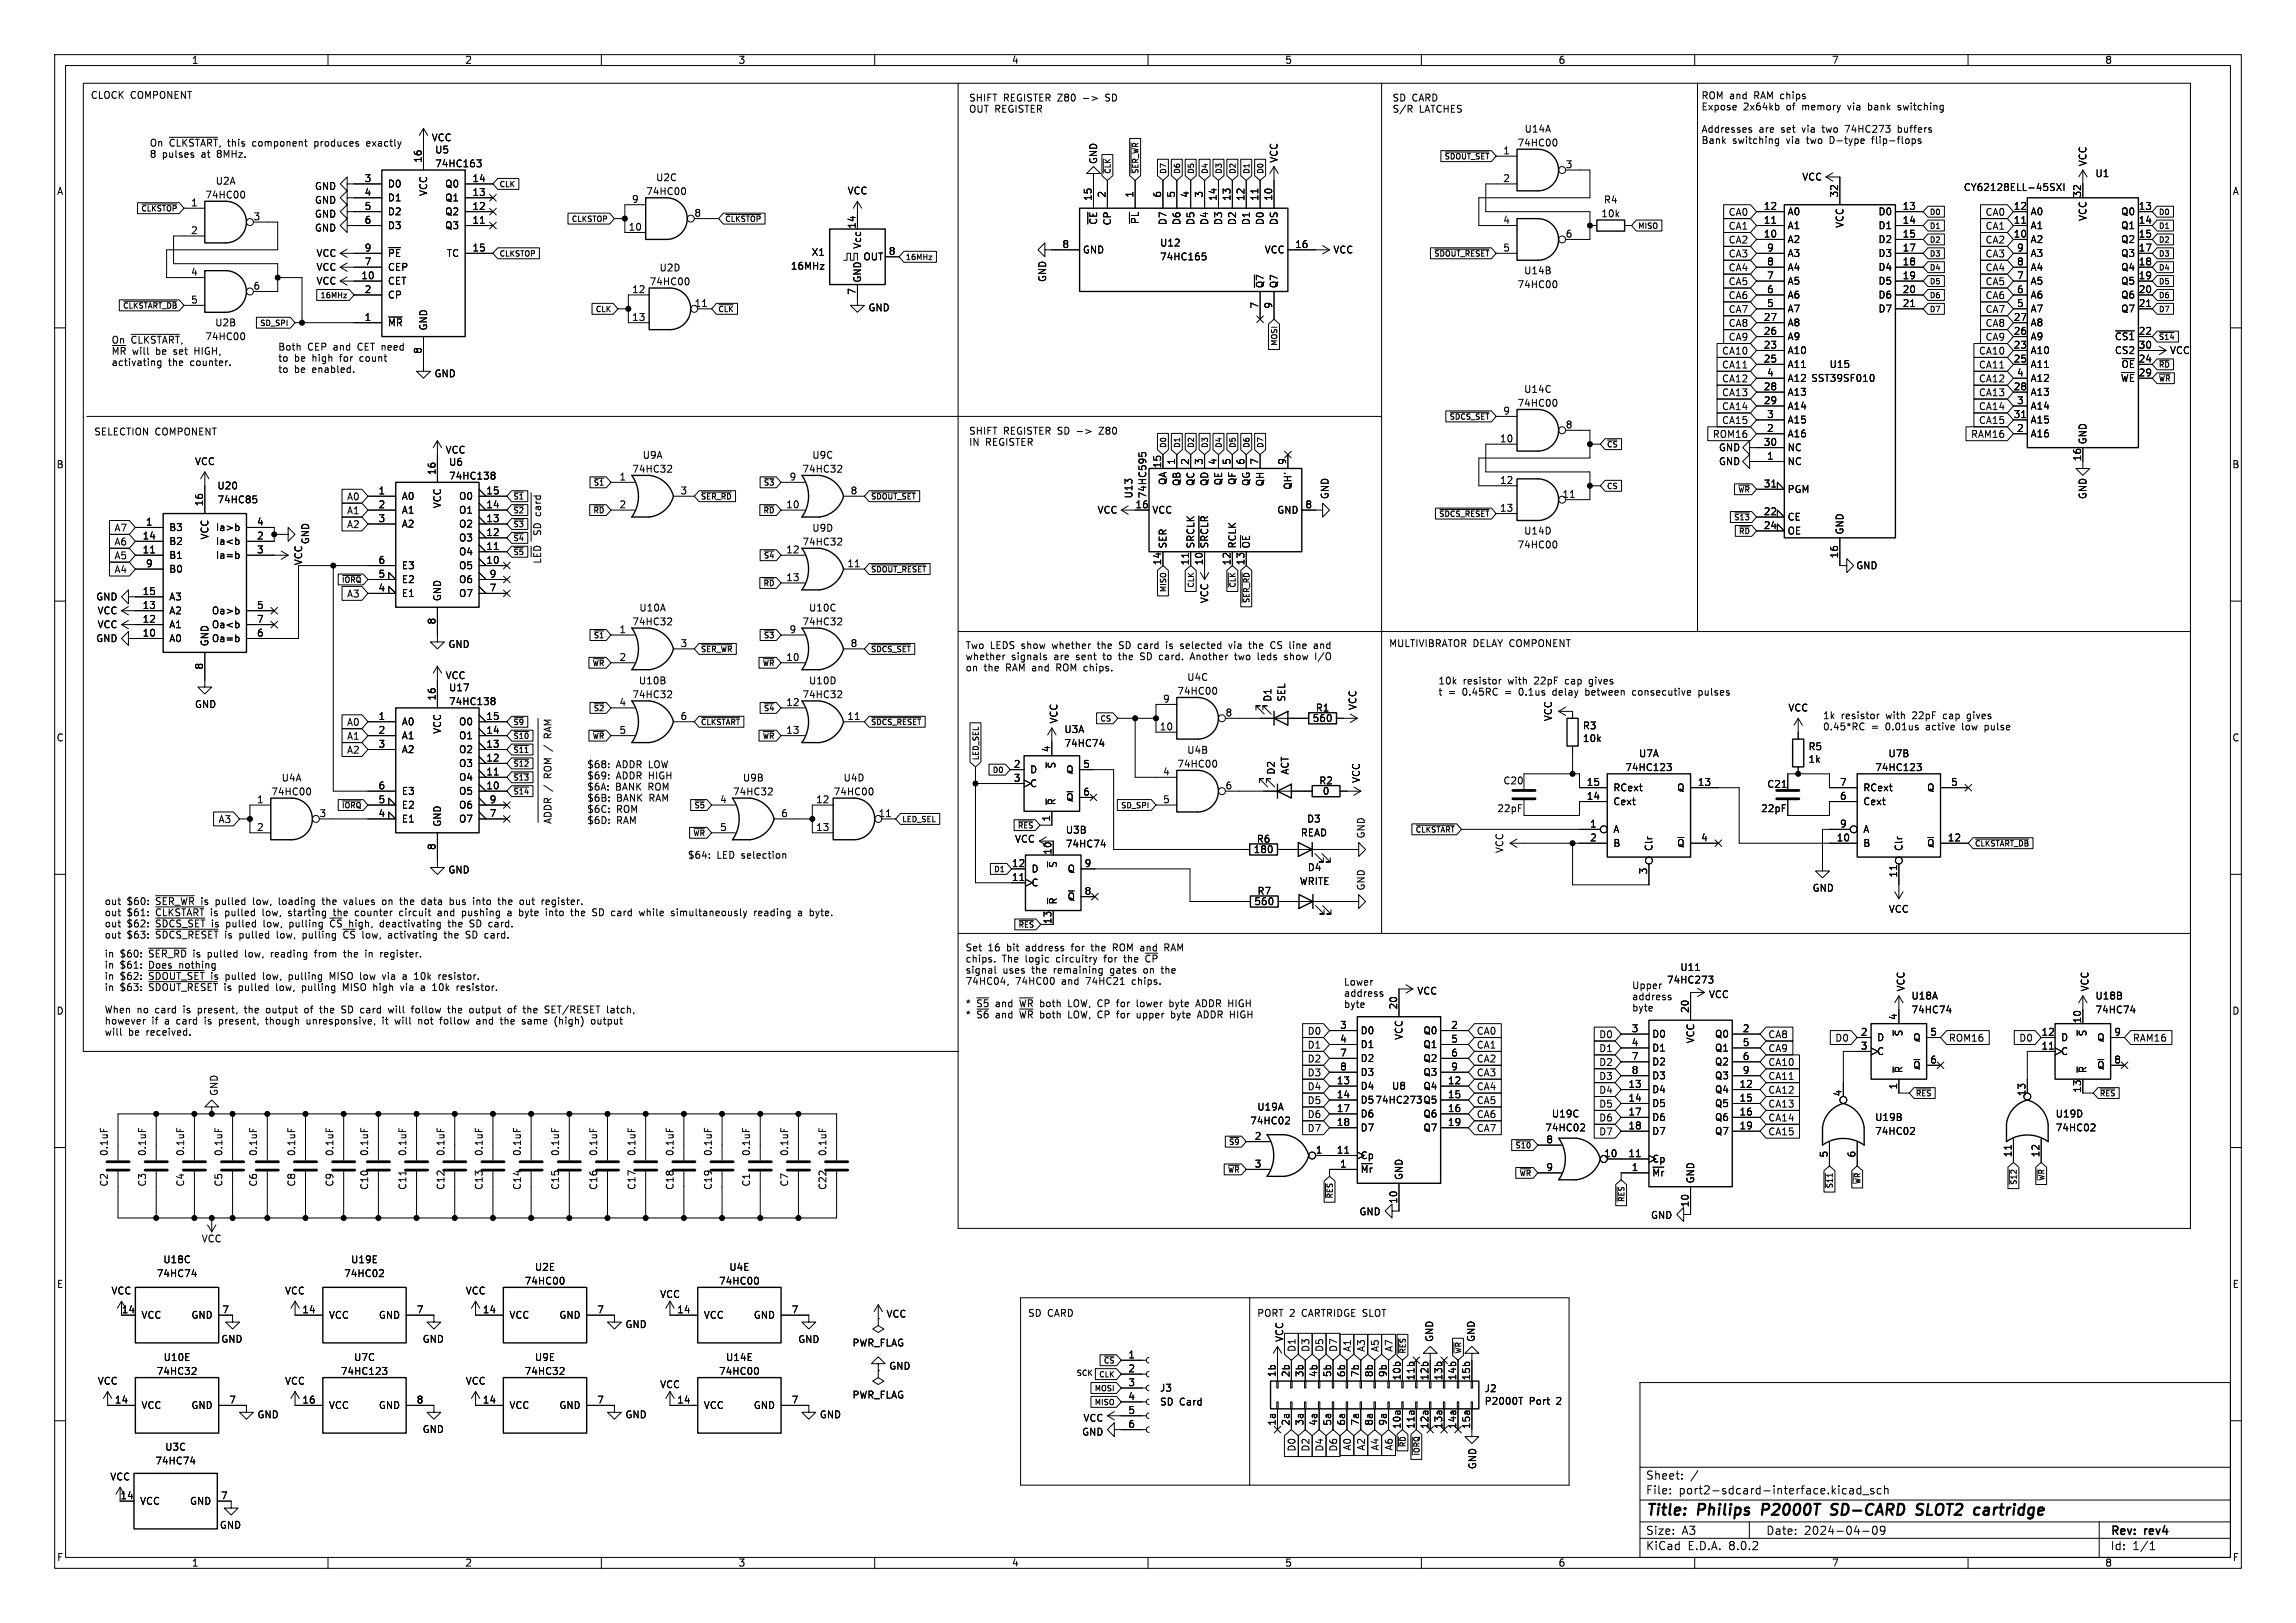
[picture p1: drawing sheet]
<svg xmlns="http://www.w3.org/2000/svg" width="420mm" height="297mm" viewBox="0 0 420 297" stroke-linecap="round" stroke-linejoin="round" font-family="sans-serif">
<defs><g id="words">
<g font-size="2.8">
<text x="301" y="277.9">Title:</text>
<text x="310.6" y="277.9">Philips</text>
<text x="323.2" y="277.9">P2000T</text>
<text x="336.6" y="277.9">SD-CARD</text>
<text x="353" y="277.9">SLOT2</text>
<text x="364.4" y="277.9">cartridge</text>
</g>
<g font-size="2.1">
<text x="301" y="273.7">File:</text>
<text x="301" y="271">Sheet:</text>
<text x="307.1" y="273.7">port2-sdcard-interface.kicad_sch</text>
<text x="301" y="281.1">Size:</text>
<text x="307.6" y="281.1">A3</text>
<text x="323" y="281.1">Date:</text>
<text x="330" y="281.1">2024-04-09</text>
<text x="386" y="281.3">Rev:</text>
<text x="392.4" y="281.3">rev4</text>
<text x="301" y="283.9">KiCad</text>
<text x="308.7" y="283.9">E.D.A.</text>
<text x="316.3" y="283.9">8.0.2</text>
<text x="386" y="283.9">Id:</text>
<text x="390.1" y="283.9">1/1</text>
</g>
<g font-size="1.8">
<text x="35" y="11.9">1</text>
<text x="85" y="11.9">2</text>
<text x="135" y="11.9">3</text>
<text x="185" y="11.9">4</text>
<text x="235" y="11.9">5</text>
<text x="285" y="11.9">6</text>
<text x="335" y="11.9">7</text>
<text x="385" y="11.9">8</text>
<text x="16.5" y="18.2">CLOCK</text>
<text x="23.8" y="18.2">COMPONENT</text>
<text x="177.2" y="18.7">SHIFT</text>
<text x="177.2" y="20.7">OUT REGISTER</text>
<text x="183.5" y="18.7">REGISTER Z80</text>
<text x="202.7" y="18.7">SD</text>
<text x="254.6" y="18.7">SD CARD</text>
<text x="254.6" y="20.7">S/R</text>
<text x="259.6" y="20.7">LATCHES</text>
<text x="311.1" y="18.2">ROM and</text>
<text x="311.1" y="20.3">Expose</text>
<text x="318.9" y="20.3">2x64kb</text>
<text x="321" y="18.2">RAM chips</text>
<text x="326.9" y="20.3">of</text>
<text x="330" y="20.3">memory</text>
<text x="338.5" y="20.3">via</text>
<text x="342.4" y="20.3">bank</text>
<text x="348" y="20.3">switching</text>
<text x="27.3" y="26.9">On</text>
<text x="27.3" y="29">8</text>
<text x="29.7" y="29">pulses</text>
<text x="31" y="26.9">~{CLKSTART},</text>
<text x="37" y="29">at</text>
<text x="40" y="29">8MHz.</text>
<text x="41.8" y="26.9">this</text>
<text x="46.5" y="26.9">component</text>
<text x="58" y="26.9">produces</text>
<text x="67.8" y="26.9">exactly</text>
<text x="77.2" y="29.9" transform="rotate(-90 77.2 29.9)">16</text>
<text x="78.9" y="26.1">VCC</text>
<text x="79.5" y="28.3">U5</text>
<text x="233.9" y="29.9" transform="rotate(-90 233.9 29.9)">VCC</text>
<text x="274.9" y="28.3">1</text>
<text x="277.5" y="27">74HC00</text>
<text x="278.8" y="24.5">U14A</text>
<text x="311.1" y="24.4">Addresses</text>
<text x="311.1" y="26.4">Bank</text>
<text x="316.9" y="26.4">switching</text>
<text x="321.8" y="24.4">are</text>
<text x="326" y="24.4">set</text>
<text x="326.9" y="26.4">via</text>
<text x="330" y="24.4">via</text>
<text x="330.8" y="26.4">two</text>
<text x="333.9" y="24.4">two</text>
<text x="335.2" y="26.4">D-type</text>
<text x="338.2" y="24.4">74HC273</text>
<text x="343.1" y="26.4">flip-flops</text>
<text x="348.1" y="24.4">buffers</text>
<text x="10.3" y="35.9">A</text>
<text x="39.4" y="34">U2A</text>
<text x="57.5" y="35">GND</text>
<text x="66.6" y="33.4">3</text>
<text x="66.6" y="35.9">4</text>
<text x="70.9" y="34.5">D0</text>
<text x="78.3" y="36" transform="rotate(-90 78.3 36)">VCC</text>
<text x="79.5" y="30.8">74HC163</text>
<text x="81.3" y="34.5">Q0</text>
<text x="86.3" y="35.9">13</text>
<text x="86.3" y="33.4">14</text>
<text x="118.1" y="35.9">74HC00</text>
<text x="119.9" y="33.4">U2C</text>
<text x="154.9" y="35.8">VCC</text>
<text x="200.9" y="30.1" transform="rotate(-90 200.9 30.1)">GND</text>
<text x="274.9" y="33.4">2</text>
<text x="286.3" y="30.9">3</text>
<text x="329.6" y="33.2">VCC</text>
<text x="359.3" y="35.2">CY62128ELL-45SXI</text>
<text x="381.9" y="30.5" transform="rotate(-90 381.9 30.5)">VCC</text>
<text x="383.2" y="32.6">U1</text>
<text x="408.3" y="35.9">A</text>
<text x="34.9" y="37.8">1</text>
<text x="37.5" y="36.5">74HC00</text>
<text x="46.3" y="40.4">3</text>
<text x="57.5" y="37.5">GND</text>
<text x="57.5" y="40">GND</text>
<text x="66.6" y="38.5">5</text>
<text x="66.6" y="41">6</text>
<text x="70.9" y="37.1">D1</text>
<text x="70.9" y="39.6">D2</text>
<text x="81.3" y="39.6">Q2</text>
<text x="81.3" y="37.1">Q1</text>
<text x="86.3" y="41">11</text>
<text x="86.3" y="38.5">12</text>
<text x="115.5" y="37.2">9</text>
<text x="126.9" y="39.8">8</text>
<text x="156.6" y="42" transform="rotate(-90 156.6 42)">14</text>
<text x="199.8" y="36.9" transform="rotate(-90 199.8 36.9)">15</text>
<text x="200.9" y="41.2" transform="rotate(-90 200.9 41.2)">~{CE}</text>
<text x="202.3" y="36.3" transform="rotate(-90 202.3 36.3)">2</text>
<text x="203.4" y="41.4" transform="rotate(-90 203.4 41.4)">CP</text>
<text x="207.4" y="36.3" transform="rotate(-90 207.4 36.3)">1</text>
<text x="208.5" y="41.1" transform="rotate(-90 208.5 41.1)">~{PL}</text>
<text x="212.5" y="36.3" transform="rotate(-90 212.5 36.3)">6</text>
<text x="213.6" y="41.3" transform="rotate(-90 213.6 41.3)">D7</text>
<text x="215" y="36.3" transform="rotate(-90 215 36.3)">5</text>
<text x="216.1" y="41.3" transform="rotate(-90 216.1 41.3)">D6</text>
<text x="217.6" y="36.3" transform="rotate(-90 217.6 36.3)">4</text>
<text x="218.7" y="41.3" transform="rotate(-90 218.7 41.3)">D5</text>
<text x="220.1" y="36.3" transform="rotate(-90 220.1 36.3)">3</text>
<text x="221.2" y="41.3" transform="rotate(-90 221.2 41.3)">D4</text>
<text x="222.6" y="36.9" transform="rotate(-90 222.6 36.9)">14</text>
<text x="223.7" y="41.3" transform="rotate(-90 223.7 41.3)">D3</text>
<text x="225.2" y="36.9" transform="rotate(-90 225.2 36.9)">13</text>
<text x="226.3" y="41.3" transform="rotate(-90 226.3 41.3)">D2</text>
<text x="227.7" y="36.9" transform="rotate(-90 227.7 36.9)">12</text>
<text x="228.8" y="41.3" transform="rotate(-90 228.8 41.3)">D1</text>
<text x="230.3" y="36.9" transform="rotate(-90 230.3 36.9)">11</text>
<text x="231.4" y="41.3" transform="rotate(-90 231.4 41.3)">D0</text>
<text x="232.8" y="36.9" transform="rotate(-90 232.8 36.9)">10</text>
<text x="233.9" y="41.3" transform="rotate(-90 233.9 41.3)">DS</text>
<text x="274.9" y="41">4</text>
<text x="292.8" y="40">10k</text>
<text x="293.3" y="37.4">R4</text>
<text x="316.1" y="39.7">CA0</text>
<text x="322.5" y="41">11</text>
<text x="322.5" y="38.5">12</text>
<text x="326.9" y="39.6">A0</text>
<text x="336.3" y="36.2" transform="rotate(-90 336.3 36.2)">32</text>
<text x="337.4" y="41.8" transform="rotate(-90 337.4 41.8)">VCC</text>
<text x="343.5" y="39.6">D0</text>
<text x="347.9" y="38.5">13</text>
<text x="347.9" y="41">14</text>
<text x="363.1" y="39.7">CA0</text>
<text x="368.3" y="41">11</text>
<text x="368.3" y="38.5">12</text>
<text x="371.3" y="39.6">A0</text>
<text x="380.7" y="36.2" transform="rotate(-90 380.7 36.2)">32</text>
<text x="381.9" y="40.5" transform="rotate(-90 381.9 40.5)">VCC</text>
<text x="387.9" y="39.6">Q0</text>
<text x="391.1" y="38.5">13</text>
<text x="391.1" y="41">14</text>
<text x="34.9" y="42.9">2</text>
<text x="57.5" y="42.6">GND</text>
<text x="57.8" y="47.2">VCC</text>
<text x="66.6" y="46.1">9</text>
<text x="70.9" y="42.1">D3</text>
<text x="70.9" y="47.2">~{PE}</text>
<text x="81.3" y="42.1">Q3</text>
<text x="81.6" y="47.2">TC</text>
<text x="86.3" y="46.1">15</text>
<text x="114.9" y="42.3">10</text>
<text x="148.4" y="47">X1</text>
<text x="157.7" y="45.6" transform="rotate(-90 157.7 45.6)">Vcc</text>
<text x="157.8" y="47.9">OUT</text>
<text x="162.5" y="46.7">8</text>
<text x="194.2" y="45.5">8</text>
<text x="198" y="46.6">GND</text>
<text x="212.1" y="45.3">U12</text>
<text x="212.1" y="47.9">74HC165</text>
<text x="231.2" y="46.6">VCC</text>
<text x="236.8" y="45.5">16</text>
<text x="243.8" y="46.6">VCC</text>
<text x="274.9" y="46.1">5</text>
<text x="286.3" y="43.6">6</text>
<text x="316.1" y="47.3">CA3</text>
<text x="316.1" y="42.2">CA1</text>
<text x="316.1" y="44.8">CA2</text>
<text x="322.5" y="43.6">10</text>
<text x="323.1" y="46.1">9</text>
<text x="326.9" y="44.7">A2</text>
<text x="326.9" y="42.1">A1</text>
<text x="326.9" y="47.2">A3</text>
<text x="343.5" y="42.1">D1</text>
<text x="343.5" y="44.7">D2</text>
<text x="343.5" y="47.2">D3</text>
<text x="347.9" y="43.6">15</text>
<text x="347.9" y="46.1">17</text>
<text x="363.1" y="44.8">CA2</text>
<text x="363.1" y="47.3">CA3</text>
<text x="363.1" y="42.2">CA1</text>
<text x="368.3" y="43.6">10</text>
<text x="368.9" y="46.1">9</text>
<text x="371.3" y="44.7">A2</text>
<text x="371.3" y="42.1">A1</text>
<text x="371.3" y="47.2">A3</text>
<text x="387.9" y="42.1">Q1</text>
<text x="387.9" y="44.7">Q2</text>
<text x="387.9" y="47.2">Q3</text>
<text x="391.1" y="43.6">15</text>
<text x="391.1" y="46.1">17</text>
<text x="34.9" y="50.5">4</text>
<text x="46.3" y="53.1">6</text>
<text x="57.8" y="52.3">VCC</text>
<text x="57.8" y="49.8">VCC</text>
<text x="66" y="51.2">10</text>
<text x="66.6" y="53.7">2</text>
<text x="66.6" y="48.6">7</text>
<text x="70.9" y="52.3">CET</text>
<text x="70.9" y="49.8">CEP</text>
<text x="115.5" y="53.7">12</text>
<text x="118.7" y="52.4">74HC00</text>
<text x="120.5" y="49.9">U2D</text>
<text x="144.6" y="49.6">16MHz</text>
<text x="157.7" y="51.8" transform="rotate(-90 157.7 51.8)">GND</text>
<text x="191.6" y="51.7" transform="rotate(-90 191.6 51.7)">GND</text>
<text x="231.4" y="52.8" transform="rotate(-90 231.4 52.8)">~{Q7}</text>
<text x="233.9" y="52.8" transform="rotate(-90 233.9 52.8)">Q7</text>
<text x="277.5" y="52.9">74HC00</text>
<text x="278.7" y="50.4">U14B</text>
<text x="316.1" y="49.8">CA4</text>
<text x="316.1" y="52.4">CA5</text>
<text x="323.1" y="53.7">6</text>
<text x="323.1" y="51.2">7</text>
<text x="323.1" y="48.6">8</text>
<text x="326.9" y="52.3">A5</text>
<text x="326.9" y="49.8">A4</text>
<text x="343.5" y="49.8">D4</text>
<text x="343.5" y="52.3">D5</text>
<text x="347.9" y="48.6">18</text>
<text x="347.9" y="51.2">19</text>
<text x="347.9" y="53.7">20</text>
<text x="363.1" y="52.4">CA5</text>
<text x="363.1" y="49.8">CA4</text>
<text x="368.9" y="53.7">6</text>
<text x="368.9" y="51.2">7</text>
<text x="368.9" y="48.6">8</text>
<text x="371.3" y="52.3">A5</text>
<text x="371.3" y="49.8">A4</text>
<text x="387.9" y="49.8">Q4</text>
<text x="387.9" y="52.3">Q5</text>
<text x="391.1" y="48.6">18</text>
<text x="391.1" y="51.2">19</text>
<text x="391.1" y="53.7">20</text>
<text x="34.9" y="55.6">5</text>
<text x="39.3" y="59.9">U2B</text>
<text x="66.6" y="58.8">1</text>
<text x="70.9" y="59.9">~{MR}</text>
<text x="70.9" y="54.8">CP</text>
<text x="115.5" y="58.8">13</text>
<text x="127" y="56.3">11</text>
<text x="156.6" y="54" transform="rotate(-90 156.6 54)">7</text>
<text x="158.8" y="57.2">GND</text>
<text x="230.3" y="56.6" transform="rotate(-90 230.3 56.6)">7</text>
<text x="232.8" y="56.6" transform="rotate(-90 232.8 56.6)">9</text>
<text x="316.1" y="57.5">CA7</text>
<text x="316.1" y="54.9">CA6</text>
<text x="322.5" y="58.8">27</text>
<text x="323.1" y="56.3">5</text>
<text x="326.9" y="59.9">A8</text>
<text x="326.9" y="57.4">A7</text>
<text x="326.9" y="54.8">A6</text>
<text x="343.5" y="54.8">D6</text>
<text x="343.5" y="57.4">D7</text>
<text x="347.9" y="56.3">21</text>
<text x="363.1" y="54.9">CA6</text>
<text x="363.1" y="57.5">CA7</text>
<text x="368.3" y="58.8">27</text>
<text x="368.9" y="56.3">5</text>
<text x="371.3" y="59.9">A8</text>
<text x="371.3" y="57.4">A7</text>
<text x="371.3" y="54.8">A6</text>
<text x="387.9" y="54.8">Q6</text>
<text x="387.9" y="57.4">Q7</text>
<text x="391.1" y="56.3">21</text>
<text x="20.3" y="63">On</text>
<text x="20.3" y="65">~{MR}</text>
<text x="24" y="63">~{CLKSTART},</text>
<text x="24.2" y="65">will</text>
<text x="28.6" y="65">be</text>
<text x="32.1" y="65">set</text>
<text x="36.1" y="65">HIGH,</text>
<text x="37.5" y="62.5">74HC00</text>
<text x="50.8" y="64.2">Both</text>
<text x="56.3" y="64.2">CEP and</text>
<text x="65.7" y="64.2">CET need</text>
<text x="77.2" y="64.8" transform="rotate(-90 77.2 64.8)">8</text>
<text x="78.3" y="60.6" transform="rotate(-90 78.3 60.6)">GND</text>
<text x="314.9" y="65.1">CA10</text>
<text x="316.1" y="62.5">CA9</text>
<text x="316.1" y="60">CA8</text>
<text x="322.5" y="63.9">23</text>
<text x="322.5" y="61.3">26</text>
<text x="326.9" y="65">A10</text>
<text x="326.9" y="62.5">A9</text>
<text x="361.9" y="65.1">CA10</text>
<text x="363.1" y="60">CA8</text>
<text x="363.1" y="62.5">CA9</text>
<text x="368.3" y="63.9">23</text>
<text x="368.3" y="61.3">26</text>
<text x="371.3" y="65">A10</text>
<text x="371.3" y="62.5">A9</text>
<text x="386.8" y="62.5">~{CS1}</text>
<text x="386.8" y="65">CS2</text>
<text x="391.1" y="61.3">22</text>
<text x="391.1" y="63.9">30</text>
<text x="396.8" y="65">VCC</text>
<text x="20.3" y="67.1">activating</text>
<text x="30.8" y="67.1">the</text>
<text x="34.9" y="67.1">counter.</text>
<text x="50.8" y="66.3">to</text>
<text x="50.8" y="68.3">to</text>
<text x="53.8" y="66.3">be</text>
<text x="53.8" y="68.3">be</text>
<text x="57.3" y="66.3">high</text>
<text x="57.3" y="68.3">enabled.</text>
<text x="62.5" y="66.3">for</text>
<text x="66.3" y="66.3">count</text>
<text x="79.4" y="69.2">GND</text>
<text x="314.9" y="70.2">CA12</text>
<text x="314.9" y="67.6">CA11</text>
<text x="322.5" y="66.4">25</text>
<text x="322.5" y="71.5">28</text>
<text x="323.1" y="69">4</text>
<text x="326.9" y="67.5">A11</text>
<text x="326.9" y="70.1">A12 SST39SF010</text>
<text x="334.6" y="67.5">U15</text>
<text x="361.9" y="67.6">CA11</text>
<text x="361.9" y="70.2">CA12</text>
<text x="368.3" y="66.4">25</text>
<text x="368.3" y="71.5">28</text>
<text x="368.9" y="69">4</text>
<text x="371.3" y="67.5">A11</text>
<text x="371.3" y="70.1">A12</text>
<text x="387.8" y="70.1">~{WE}</text>
<text x="388" y="67.5">~{OE}</text>
<text x="391.1" y="66.4">24</text>
<text x="391.1" y="69">29</text>
<text x="274.9" y="75.9">9</text>
<text x="277.5" y="74.6">74HC00</text>
<text x="278.7" y="72.1">U14C</text>
<text x="314.9" y="77.8">CA15</text>
<text x="314.9" y="72.7">CA13</text>
<text x="314.9" y="75.2">CA14</text>
<text x="322.5" y="74">29</text>
<text x="323.1" y="76.6">3</text>
<text x="326.9" y="72.6">A13</text>
<text x="326.9" y="75.2">A14</text>
<text x="326.9" y="77.7">A15</text>
<text x="361.9" y="75.2">CA14</text>
<text x="361.9" y="77.8">CA15</text>
<text x="361.9" y="72.7">CA13</text>
<text x="368.3" y="76.6">31</text>
<text x="368.9" y="74">3</text>
<text x="371.3" y="72.6">A13</text>
<text x="371.3" y="75.2">A14</text>
<text x="371.3" y="77.7">A15</text>
<text x="17.1" y="79.8">SELECTION COMPONENT</text>
<text x="81.4" y="83.2">VCC</text>
<text x="177.2" y="79.6">SHIFT</text>
<text x="177.2" y="81.7">IN</text>
<text x="180.3" y="81.7">REGISTER</text>
<text x="183.5" y="79.6">REGISTER SD -&gt;</text>
<text x="201.6" y="79.6">Z80</text>
<text x="274.3" y="81">10</text>
<text x="286.3" y="78.5">8</text>
<text x="313.2" y="80.3">ROM16</text>
<text x="314.3" y="82.8">GND</text>
<text x="322.5" y="81.7">30</text>
<text x="323.1" y="79.1">2</text>
<text x="326.9" y="80.2">A16</text>
<text x="326.9" y="82.8">NC</text>
<text x="360.4" y="80.3">RAM16</text>
<text x="368.9" y="79.1">2</text>
<text x="371.3" y="80.2">A16</text>
<text x="381.9" y="81.4" transform="rotate(-90 381.9 81.4)">GND</text>
<text x="10.3" y="85.9">B</text>
<text x="35.6" y="85.3">VCC</text>
<text x="39.7" y="89.8">U20</text>
<text x="79.8" y="87" transform="rotate(-90 79.8 87)">16</text>
<text x="82" y="85.4">U6</text>
<text x="82" y="88">74HC138</text>
<text x="113.2" y="88">1</text>
<text x="115.6" y="86.7">74HC32</text>
<text x="117.5" y="84.2">U9A</text>
<text x="144.3" y="88">9</text>
<text x="146.7" y="86.7">74HC32</text>
<text x="148.5" y="84.2">U9C</text>
<text x="212.5" y="85.8" transform="rotate(-90 212.5 85.8)">15</text>
<text x="213.6" y="88.9" transform="rotate(-90 213.6 88.9)">QA</text>
<text x="215" y="85.2" transform="rotate(-90 215 85.2)">1</text>
<text x="216.1" y="89" transform="rotate(-90 216.1 89)">QB</text>
<text x="217.6" y="85.2" transform="rotate(-90 217.6 85.2)">2</text>
<text x="218.7" y="89" transform="rotate(-90 218.7 89)">QC</text>
<text x="220.1" y="85.2" transform="rotate(-90 220.1 85.2)">3</text>
<text x="221.2" y="89" transform="rotate(-90 221.2 89)">QD</text>
<text x="222.6" y="85.2" transform="rotate(-90 222.6 85.2)">4</text>
<text x="223.7" y="88.9" transform="rotate(-90 223.7 88.9)">QE</text>
<text x="225.2" y="85.2" transform="rotate(-90 225.2 85.2)">5</text>
<text x="226.3" y="88.9" transform="rotate(-90 226.3 88.9)">QF</text>
<text x="227.7" y="85.2" transform="rotate(-90 227.7 85.2)">6</text>
<text x="228.8" y="89" transform="rotate(-90 228.8 89)">QG</text>
<text x="230.3" y="85.2" transform="rotate(-90 230.3 85.2)">7</text>
<text x="231.4" y="89.1" transform="rotate(-90 231.4 89.1)">QH</text>
<text x="235.3" y="85.2" transform="rotate(-90 235.3 85.2)">9</text>
<text x="236.4" y="89.7" transform="rotate(-90 236.4 89.7)">QH'</text>
<text x="274.3" y="88.6">12</text>
<text x="314.3" y="85.3">GND</text>
<text x="322.5" y="89.3">31</text>
<text x="323.1" y="84.2">1</text>
<text x="326.9" y="85.3">NC</text>
<text x="380.7" y="84.5" transform="rotate(-90 380.7 84.5)">16</text>
<text x="408.2" y="85.9">B</text>
<text x="37.2" y="92.8" transform="rotate(-90 37.2 92.8)">16</text>
<text x="39.7" y="92.3">74HC85</text>
<text x="63.4" y="91.8">A0</text>
<text x="63.4" y="94.3">A1</text>
<text x="69.1" y="90.6">1</text>
<text x="69.1" y="93.1">2</text>
<text x="69.1" y="95.6">3</text>
<text x="73.4" y="91.7">A0</text>
<text x="73.4" y="94.2">A1</text>
<text x="80.9" y="93.1" transform="rotate(-90 80.9 93.1)">VCC</text>
<text x="83.9" y="94.2">O1</text>
<text x="83.9" y="91.7">O0</text>
<text x="88.9" y="95.6">13</text>
<text x="88.9" y="93.1">14</text>
<text x="88.9" y="90.6">15</text>
<text x="113.2" y="93.1">2</text>
<text x="124.4" y="90.6">3</text>
<text x="143.7" y="93.1">10</text>
<text x="155.5" y="90.6">8</text>
<text x="200.7" y="94.2">VCC</text>
<text x="207.3" y="91.3" transform="rotate(-90 207.3 91.3)">U13</text>
<text x="207.6" y="93.1">16</text>
<text x="209.9" y="91.3" transform="rotate(-90 209.9 91.3)">74HC595</text>
<text x="210.7" y="94.2">VCC</text>
<text x="233.5" y="94.2">GND</text>
<text x="238.7" y="93.1">8</text>
<text x="243.2" y="91.4" transform="rotate(-90 243.2 91.4)">GND</text>
<text x="274.3" y="93.7">13</text>
<text x="285.7" y="91.2">11</text>
<text x="322.5" y="94.4">22</text>
<text x="326.9" y="95.5">CE</text>
<text x="326.9" y="90.4">PGM</text>
<text x="381.9" y="91.4" transform="rotate(-90 381.9 91.4)">GND</text>
<text x="20.8" y="100">A6</text>
<text x="20.8" y="97.5">A7</text>
<text x="26" y="101.3">11</text>
<text x="26" y="98.8">14</text>
<text x="26.6" y="96.3">1</text>
<text x="30.9" y="97.4">B3</text>
<text x="30.9" y="99.9">B2</text>
<text x="38.3" y="98.8" transform="rotate(-90 38.3 98.8)">VCC</text>
<text x="39.4" y="99.9">Ia&lt;b</text>
<text x="39.4" y="97.4">Ia&gt;b</text>
<text x="46.9" y="98.8">2</text>
<text x="46.9" y="101.3">3</text>
<text x="46.9" y="96.3">4</text>
<text x="56.7" y="99.7" transform="rotate(-90 56.7 99.7)">GND</text>
<text x="63.4" y="96.8">A2</text>
<text x="73.4" y="96.7">A2</text>
<text x="83.9" y="101.8">O4</text>
<text x="83.9" y="99.3">O3</text>
<text x="83.9" y="96.7">O2</text>
<text x="88.9" y="100.7">11</text>
<text x="88.9" y="98.2">12</text>
<text x="99.1" y="98.2" transform="rotate(-90 99.1 98.2)">SD card</text>
<text x="143.7" y="101.3">12</text>
<text x="146.7" y="100">74HC32</text>
<text x="148.5" y="97.5">U9D</text>
<text x="213.6" y="100.5" transform="rotate(-90 213.6 100.5)">SER</text>
<text x="218.7" y="100.5" transform="rotate(-90 218.7 100.5)">SRCLK</text>
<text x="221.2" y="100.5" transform="rotate(-90 221.2 100.5)">~{SRCLR}</text>
<text x="226.3" y="100.5" transform="rotate(-90 226.3 100.5)">RCLK</text>
<text x="228.8" y="100.5" transform="rotate(-90 228.8 100.5)">~{OE}</text>
<text x="277.5" y="100.6">74HC00</text>
<text x="278.7" y="98">U14D</text>
<text x="322.5" y="96.9">24</text>
<text x="326.9" y="98">OE</text>
<text x="337.4" y="97.9" transform="rotate(-90 337.4 97.9)">GND</text>
<text x="20.8" y="105.1">A4</text>
<text x="20.8" y="102.6">A5</text>
<text x="26.6" y="103.9">9</text>
<text x="30.9" y="102.5">B1</text>
<text x="30.9" y="105">B0</text>
<text x="39.4" y="102.5">Ia=b</text>
<text x="55.5" y="103.5" transform="rotate(-90 55.5 103.5)">VCC</text>
<text x="69.1" y="105.8">5</text>
<text x="69.1" y="103.3">6</text>
<text x="73.4" y="106.9">E2</text>
<text x="73.4" y="104.4">E3</text>
<text x="83.9" y="104.4">O5</text>
<text x="83.9" y="106.9">O6</text>
<text x="88.9" y="103.3">10</text>
<text x="89.5" y="105.8">9</text>
<text x="99.1" y="103.3" transform="rotate(-90 99.1 103.3)">LED</text>
<text x="143.7" y="106.4">13</text>
<text x="154.9" y="103.9">11</text>
<text x="212.5" y="103.5" transform="rotate(-90 212.5 103.5)">14</text>
<text x="217.6" y="103.5" transform="rotate(-90 217.6 103.5)">11</text>
<text x="220.1" y="103.5" transform="rotate(-90 220.1 103.5)">10</text>
<text x="225.2" y="103.5" transform="rotate(-90 225.2 103.5)">12</text>
<text x="227.7" y="103.5" transform="rotate(-90 227.7 103.5)">13</text>
<text x="336.3" y="102.3" transform="rotate(-90 336.3 102.3)">16</text>
<text x="339.5" y="104.4">GND</text>
<text x="17.5" y="110.1">GND</text>
<text x="17.7" y="112.6">VCC</text>
<text x="26" y="111.5">13</text>
<text x="26" y="109">15</text>
<text x="30.9" y="112.6">A2</text>
<text x="30.9" y="110.1">A3</text>
<text x="38.7" y="112.6">Oa&gt;b</text>
<text x="46.9" y="111.5">5</text>
<text x="63.4" y="109.5">A3</text>
<text x="69.1" y="108.3">4</text>
<text x="73.4" y="109.4">E1</text>
<text x="80.9" y="110.1" transform="rotate(-90 80.9 110.1)">GND</text>
<text x="83.9" y="109.4">O7</text>
<text x="89.5" y="108.3">7</text>
<text x="116.9" y="112.1">U10A</text>
<text x="147.9" y="112.1">U10C</text>
<text x="221.2" y="110.5" transform="rotate(-90 221.2 110.5)">VCC</text>
<text x="17.5" y="117.7">GND</text>
<text x="17.7" y="115.2">VCC</text>
<text x="26" y="116.6">10</text>
<text x="26" y="114">12</text>
<text x="30.9" y="117.7">A0</text>
<text x="30.9" y="115.2">A1</text>
<text x="38.3" y="118.4" transform="rotate(-90 38.3 118.4)">GND</text>
<text x="38.7" y="117.7">Oa=b</text>
<text x="38.7" y="115.2">Oa&lt;b</text>
<text x="46.9" y="116.6">6</text>
<text x="46.9" y="114">7</text>
<text x="79.8" y="114.4" transform="rotate(-90 79.8 114.4)">8</text>
<text x="81.9" y="118.8">GND</text>
<text x="113.2" y="116">1</text>
<text x="115.6" y="114.6">74HC32</text>
<text x="124.4" y="118.5">3</text>
<text x="144.3" y="116">9</text>
<text x="146.7" y="114.6">74HC32</text>
<text x="155.5" y="118.5">8</text>
<text x="176.5" y="118.9">Two</text>
<text x="181.1" y="118.9">LEDS show</text>
<text x="192.8" y="118.9">whether</text>
<text x="201.3" y="118.9">the</text>
<text x="205.4" y="118.9">SD card</text>
<text x="214.4" y="118.9">is</text>
<text x="217.2" y="118.9">selected</text>
<text x="226.3" y="118.9">via</text>
<text x="230.2" y="118.9">the</text>
<text x="234.3" y="118.9">CS line</text>
<text x="242.7" y="118.9">and</text>
<text x="254" y="118.5">MULTIVIBRATOR DELAY COMPONENT</text>
<text x="37.2" y="122.6" transform="rotate(-90 37.2 122.6)">8</text>
<text x="81.4" y="124.5">VCC</text>
<text x="113.2" y="121">2</text>
<text x="116.8" y="125.4">U10B</text>
<text x="143.7" y="121">10</text>
<text x="147.9" y="125.4">U10D</text>
<text x="176.5" y="120.9">whether</text>
<text x="176.5" y="122.9">on</text>
<text x="180" y="122.9">the</text>
<text x="184.1" y="122.9">RAM and</text>
<text x="185" y="120.9">signals</text>
<text x="193" y="120.9">are</text>
<text x="193.7" y="122.9">ROM chips.</text>
<text x="197.2" y="120.9">sent</text>
<text x="202.3" y="120.9">to</text>
<text x="205.4" y="120.9">the</text>
<text x="209.5" y="120.9">SD card.</text>
<text x="217.1" y="124.8">U4C</text>
<text x="219.1" y="120.9">Another</text>
<text x="227.4" y="120.9">two</text>
<text x="231.8" y="120.9">leds</text>
<text x="236.9" y="120.9">show</text>
<text x="242.7" y="120.9">I/O</text>
<text x="263" y="125.3">10k</text>
<text x="267.6" y="125.3">resistor</text>
<text x="276" y="125.3">with</text>
<text x="281" y="125.3">22pF</text>
<text x="286.8" y="125.3">cap</text>
<text x="291.4" y="125.3">gives</text>
<text x="35.6" y="129.8">GND</text>
<text x="69.1" y="131.8">1</text>
<text x="79.8" y="128.3" transform="rotate(-90 79.8 128.3)">16</text>
<text x="82" y="126.7">U17</text>
<text x="82" y="129.2">74HC138</text>
<text x="88.9" y="131.8">15</text>
<text x="113.2" y="129.3">4</text>
<text x="115.6" y="128">74HC32</text>
<text x="124.4" y="131.8">6</text>
<text x="143.7" y="129.3">12</text>
<text x="146.7" y="128">74HC32</text>
<text x="154.9" y="131.8">11</text>
<text x="212.7" y="128.7">9</text>
<text x="215.3" y="127.3">74HC00</text>
<text x="224.1" y="131.2">8</text>
<text x="232.8" y="128.5" transform="rotate(-90 232.8 128.5)">D1</text>
<text x="235.3" y="128.5" transform="rotate(-90 235.3 128.5)">SEL</text>
<text x="240.6" y="130.4">R1</text>
<text x="248.3" y="130" transform="rotate(-90 248.3 130)">VCC</text>
<text x="263" y="127.4">t</text>
<text x="264.9" y="127.4">=</text>
<text x="267.7" y="127.4">0.45RC</text>
<text x="275.6" y="127.4">=</text>
<text x="278.3" y="127.4">0.1us</text>
<text x="284.7" y="127.4">delay</text>
<text x="290.9" y="127.4">between</text>
<text x="299.7" y="127.4">consecutive</text>
<text x="312" y="127.4">pulses</text>
<text x="327" y="130.4">VCC</text>
<text x="333.4" y="131.7">1k</text>
<text x="336.8" y="131.7">resistor</text>
<text x="345.2" y="131.7">with</text>
<text x="350.1" y="131.7">22pF</text>
<text x="356" y="131.7">cap</text>
<text x="360.5" y="131.7">gives</text>
<text x="10.3" y="135.9">C</text>
<text x="63.4" y="135.6">A1</text>
<text x="63.4" y="133">A0</text>
<text x="69.1" y="134.4">2</text>
<text x="69.1" y="136.9">3</text>
<text x="73.4" y="132.9">A0</text>
<text x="73.4" y="135.5">A1</text>
<text x="80.9" y="134.4" transform="rotate(-90 80.9 134.4)">VCC</text>
<text x="83.9" y="135.5">O1</text>
<text x="83.9" y="132.9">O0</text>
<text x="88.9" y="136.9">13</text>
<text x="88.9" y="134.4">14</text>
<text x="101" y="134.6" transform="rotate(-90 101 134.6)">RAM</text>
<text x="113.2" y="134.4">5</text>
<text x="143.7" y="134.4">13</text>
<text x="192.2" y="137.7" transform="rotate(-90 192.2 137.7)">4</text>
<text x="193.6" y="132.5" transform="rotate(-90 193.6 132.5)">VCC</text>
<text x="194.6" y="134.3">U3A</text>
<text x="194.6" y="136.9">74HC74</text>
<text x="212" y="133.7">10</text>
<text x="240" y="132.3">560</text>
<text x="284.1" y="132.1" transform="rotate(-90 284.1 132.1)">VCC</text>
<text x="289.4" y="133.7">R3</text>
<text x="289.4" y="136">10k</text>
<text x="330.7" y="137.5">R5</text>
<text x="333.4" y="133.7">0.45*RC</text>
<text x="342.3" y="133.7">=</text>
<text x="345" y="133.7">0.01us</text>
<text x="352.6" y="133.7">active</text>
<text x="359.4" y="133.7">low</text>
<text x="363.7" y="133.7">pulse</text>
<text x="408.2" y="135.9">C</text>
<text x="51.4" y="143.2">U4A</text>
<text x="63.4" y="138.1">A2</text>
<text x="73.4" y="138">A2</text>
<text x="83.9" y="143.1">O4</text>
<text x="83.9" y="140.6">O3</text>
<text x="83.9" y="138">O2</text>
<text x="88.9" y="142">11</text>
<text x="88.9" y="139.4">12</text>
<text x="101" y="142.3" transform="rotate(-90 101 142.3)">ROM /</text>
<text x="107.3" y="140.7">$68:</text>
<text x="107.3" y="142.7">$69:</text>
<text x="112.7" y="140.7">ADDR LOW</text>
<text x="112.7" y="142.7">ADDR HIGH</text>
<text x="135.8" y="143.2">U9B</text>
<text x="154.2" y="143.2">U4D</text>
<text x="185.3" y="140.6">2</text>
<text x="185.3" y="143.1">3</text>
<text x="188.3" y="141.7">D</text>
<text x="193.3" y="140.7" transform="rotate(-90 193.3 140.7)">~{S}</text>
<text x="194.9" y="141.7">Q</text>
<text x="198" y="140.6">5</text>
<text x="212.7" y="142">4</text>
<text x="215.3" y="140.7">74HC00</text>
<text x="217.1" y="138.1">U4B</text>
<text x="233.4" y="141.8" transform="rotate(-90 233.4 141.8)">D2</text>
<text x="235.9" y="141.8" transform="rotate(-90 235.9 141.8)">ACT</text>
<text x="241.2" y="143.7">R2</text>
<text x="248.9" y="143.4" transform="rotate(-90 248.9 143.4)">VCC</text>
<text x="274.9" y="143.7">C20</text>
<text x="290.2" y="143.9">15</text>
<text x="297.2" y="141.3">74HC123</text>
<text x="299.7" y="138.8">U7A</text>
<text x="310.5" y="143.9">13</text>
<text x="330.7" y="139.8">1k</text>
<text x="336.5" y="143.9">7</text>
<text x="342.9" y="141.3">74HC123</text>
<text x="345.3" y="138.8">U7B</text>
<text x="356.8" y="143.9">5</text>
<text x="46.9" y="147.1">1</text>
<text x="49.5" y="145.8">74HC00</text>
<text x="58.3" y="149.6">3</text>
<text x="69.1" y="149.6">4</text>
<text x="69.1" y="147.1">5</text>
<text x="69.1" y="144.5">6</text>
<text x="73.4" y="148.2">E2</text>
<text x="73.4" y="145.6">E3</text>
<text x="83.9" y="145.6">O5</text>
<text x="83.9" y="148.2">O6</text>
<text x="88.9" y="144.5">10</text>
<text x="89.5" y="149.6">7</text>
<text x="89.5" y="147.1">9</text>
<text x="107.3" y="144.7">$6A:</text>
<text x="107.3" y="146.8">$6B:</text>
<text x="107.3" y="148.8">$6C:</text>
<text x="112.6" y="144.7">BANK</text>
<text x="112.8" y="146.8">BANK</text>
<text x="112.8" y="148.8">ROM</text>
<text x="118.7" y="144.7">ROM</text>
<text x="118.9" y="146.8">RAM</text>
<text x="131.6" y="147.1">4</text>
<text x="134" y="145.8">74HC32</text>
<text x="142.8" y="149.6">6</text>
<text x="149.2" y="147.1">12</text>
<text x="152.4" y="145.8">74HC00</text>
<text x="160.6" y="149.6">11</text>
<text x="188.3" y="144.2">C</text>
<text x="193.3" y="147.4" transform="rotate(-90 193.3 147.4)">~{R}</text>
<text x="194.9" y="146.8">~{Q}</text>
<text x="198" y="145.7">6</text>
<text x="212.7" y="147.1">5</text>
<text x="224.1" y="144.5">6</text>
<text x="241.9" y="145.6">0</text>
<text x="273.8" y="148.8">22pF</text>
<text x="290.2" y="146.4">14</text>
<text x="295" y="147.5">Cext</text>
<text x="295" y="145">RCext</text>
<text x="306.7" y="145">Q</text>
<text x="322.1" y="148.8">22pF</text>
<text x="323.2" y="144.4">C21</text>
<text x="336.5" y="146.4">6</text>
<text x="340.7" y="147.5">Cext</text>
<text x="340.7" y="145">RCext</text>
<text x="352.4" y="145">Q</text>
<text x="39.9" y="150.8">A3</text>
<text x="46.9" y="152.1">2</text>
<text x="73.4" y="150.7">E1</text>
<text x="79.8" y="155.6" transform="rotate(-90 79.8 155.6)">8</text>
<text x="80.9" y="151.4" transform="rotate(-90 80.9 151.4)">GND</text>
<text x="83.9" y="150.7">O7</text>
<text x="101" y="150.9" transform="rotate(-90 101 150.9)">ADDR /</text>
<text x="107.3" y="150.9">$6D:</text>
<text x="112.8" y="150.9">RAM</text>
<text x="131.6" y="152.1">5</text>
<text x="149.2" y="152.1">13</text>
<text x="185.6" y="154.4">VCC</text>
<text x="192.2" y="150.4" transform="rotate(-90 192.2 150.4)">1</text>
<text x="194.9" y="152.8">U3B</text>
<text x="194.9" y="155.3">74HC74</text>
<text x="229.8" y="154.4">R6</text>
<text x="237.9" y="153.3">READ</text>
<text x="239" y="150.7">D3</text>
<text x="249.8" y="153.5" transform="rotate(-90 249.8 153.5)">GND</text>
<text x="290.8" y="151.5">1</text>
<text x="290.8" y="154.1">2</text>
<text x="295" y="152.6">A</text>
<text x="295" y="155.2">B</text>
<text x="302.5" y="155.8" transform="rotate(-90 302.5 155.8)">Clr</text>
<text x="306.7" y="155.2">~{Q}</text>
<text x="311.1" y="154.1">4</text>
<text x="335.9" y="154.1">10</text>
<text x="336.5" y="151.5">9</text>
<text x="340.7" y="155.2">B</text>
<text x="340.7" y="152.6">A</text>
<text x="348.2" y="155.8" transform="rotate(-90 348.2 155.8)">Clr</text>
<text x="352.4" y="155.2">~{Q}</text>
<text x="356.2" y="154.1">12</text>
<text x="81.9" y="160">GND</text>
<text x="125.7" y="157.2">$64:</text>
<text x="131.1" y="157.2">LED selection</text>
<text x="185" y="161.3">11</text>
<text x="185" y="158.8">12</text>
<text x="188.6" y="159.9">D</text>
<text x="192.4" y="156.5" transform="rotate(-90 192.4 156.5)">10</text>
<text x="193.5" y="158.9" transform="rotate(-90 193.5 158.9)">~{S}</text>
<text x="195.2" y="159.9">Q</text>
<text x="198.3" y="158.8">9</text>
<text x="229.2" y="156.3">180</text>
<text x="239.1" y="159.6">D4</text>
<text x="275.2" y="156.2" transform="rotate(-90 275.2 156.2)">VCC</text>
<text x="301.4" y="160.1" transform="rotate(-90 301.4 160.1)">3</text>
<text x="347.1" y="160.7" transform="rotate(-90 347.1 160.7)">11</text>
<text x="19" y="165.7">out</text>
<text x="19" y="167.7">out</text>
<text x="23.2" y="165.7">$60:</text>
<text x="23.2" y="167.7">$61:</text>
<text x="28.6" y="165.7">~{SER_WR}</text>
<text x="28.6" y="167.7">~{CLKSTART}</text>
<text x="37.1" y="165.7">is</text>
<text x="38.9" y="167.7">is</text>
<text x="39.9" y="165.7">pulled</text>
<text x="41.7" y="167.7">pulled</text>
<text x="47" y="165.7">low,</text>
<text x="48.7" y="167.7">low,</text>
<text x="51.9" y="165.7">loading</text>
<text x="53.7" y="167.7">starting</text>
<text x="60.1" y="165.7">the</text>
<text x="62.1" y="167.7">the</text>
<text x="64.2" y="165.7">values</text>
<text x="66.3" y="167.7">counter</text>
<text x="71.4" y="165.7">on</text>
<text x="74.6" y="167.7">circuit</text>
<text x="74.9" y="165.7">the</text>
<text x="79" y="165.7">data</text>
<text x="81.8" y="167.7">and</text>
<text x="84.4" y="165.7">bus</text>
<text x="86.4" y="167.7">pushing</text>
<text x="88.9" y="165.7">into</text>
<text x="93.7" y="165.7">the</text>
<text x="95" y="167.7">a</text>
<text x="97.3" y="167.7">byte</text>
<text x="97.8" y="165.7">out</text>
<text x="102" y="165.7">register.</text>
<text x="102.4" y="167.7">into</text>
<text x="107.2" y="167.7">the</text>
<text x="111.3" y="167.7">SD card</text>
<text x="120.3" y="167.7">while</text>
<text x="126.3" y="167.7">simultaneously</text>
<text x="141.7" y="167.7">reading</text>
<text x="150" y="167.7">a</text>
<text x="152.3" y="167.7">byte.</text>
<text x="188.6" y="162.4">C</text>
<text x="193.5" y="165.6" transform="rotate(-90 193.5 165.6)">~{R}</text>
<text x="195.2" y="164.9">~{Q}</text>
<text x="198.3" y="163.8">8</text>
<text x="229.4" y="165.8">560</text>
<text x="229.9" y="163.9">R7</text>
<text x="237.7" y="162.2">WRITE</text>
<text x="249.8" y="163.1" transform="rotate(-90 249.8 163.1)">GND</text>
<text x="331.5" y="163.4">GND</text>
<text x="345.4" y="167.2">VCC</text>
<text x="19" y="169.8">out</text>
<text x="19" y="171.8">out</text>
<text x="23.2" y="169.8">$62:</text>
<text x="23.2" y="171.8">$63:</text>
<text x="28.6" y="169.8">~{SDCS_SET}</text>
<text x="28.6" y="171.8">~{SDCS_RESET}</text>
<text x="39.1" y="169.8">is</text>
<text x="41.5" y="171.8">is</text>
<text x="41.9" y="169.8">pulled</text>
<text x="44.3" y="171.8">pulled</text>
<text x="48.9" y="169.8">low,</text>
<text x="51.3" y="171.8">low,</text>
<text x="53.8" y="169.8">pulling</text>
<text x="56.3" y="171.8">pulling</text>
<text x="61.5" y="169.8">~{CS}</text>
<text x="64" y="171.8">~{CS}</text>
<text x="65.2" y="169.8">high,</text>
<text x="67.6" y="171.8">low,</text>
<text x="71" y="169.8">deactivating</text>
<text x="72.5" y="171.8">activating</text>
<text x="83" y="171.8">the</text>
<text x="83.7" y="169.8">the</text>
<text x="87.1" y="171.8">SD card.</text>
<text x="87.9" y="169.8">SD card.</text>
<text x="192.4" y="169.2" transform="rotate(-90 192.4 169.2)">13</text>
<text x="19" y="175.3">in</text>
<text x="19" y="177.3">in</text>
<text x="19" y="179.4">in</text>
<text x="22" y="175.3">$60:</text>
<text x="22" y="177.3">$61:</text>
<text x="22" y="179.4">$62:</text>
<text x="27.4" y="175.3">~{SER_RD}</text>
<text x="27.4" y="177.3">Does</text>
<text x="27.4" y="179.4">~{SDOUT_SET}</text>
<text x="33.1" y="177.3">nothing</text>
<text x="35.7" y="175.3">is</text>
<text x="38.5" y="175.3">pulled</text>
<text x="39" y="179.4">is</text>
<text x="41.8" y="179.4">pulled</text>
<text x="45.5" y="175.3">low,</text>
<text x="48.8" y="179.4">low,</text>
<text x="50.4" y="175.3">reading</text>
<text x="53.7" y="179.4">pulling</text>
<text x="58.7" y="175.3">from</text>
<text x="61.4" y="179.4">MISO</text>
<text x="64.2" y="175.3">the</text>
<text x="67.2" y="179.4">low</text>
<text x="68.4" y="175.3">in</text>
<text x="71.3" y="175.3">register.</text>
<text x="71.5" y="179.4">via</text>
<text x="75.4" y="179.4">a</text>
<text x="77.7" y="179.4">10k</text>
<text x="82.3" y="179.4">resistor.</text>
<text x="176.5" y="174.2">Set</text>
<text x="176.5" y="176.2">chips.</text>
<text x="176.5" y="178.3">signal</text>
<text x="180.7" y="174.2">16</text>
<text x="183.3" y="176.2">The</text>
<text x="183.4" y="178.3">uses</text>
<text x="184.3" y="174.2">bit</text>
<text x="187.7" y="176.2">logic</text>
<text x="188" y="174.2">address</text>
<text x="188.9" y="178.3">the</text>
<text x="193" y="178.3">remaining</text>
<text x="193.5" y="176.2">circuitry</text>
<text x="196.5" y="174.2">for</text>
<text x="200.3" y="174.2">the</text>
<text x="202.5" y="176.2">for</text>
<text x="203.6" y="178.3">gates</text>
<text x="204.5" y="174.2">ROM and</text>
<text x="206.3" y="176.2">the</text>
<text x="209.9" y="178.3">on</text>
<text x="210.5" y="176.2">~{CP}</text>
<text x="213.4" y="178.3">the</text>
<text x="214.3" y="174.2">RAM</text>
<text x="307.3" y="177.9">U11</text>
<text x="10.3" y="185.9">D</text>
<text x="19" y="181.4">in</text>
<text x="19" y="185.5">When</text>
<text x="22" y="181.4">$63:</text>
<text x="25.1" y="185.5">no</text>
<text x="27.4" y="181.4">~{SDOUT_RESET}</text>
<text x="28.5" y="185.5">card</text>
<text x="33.9" y="185.5">is</text>
<text x="36.7" y="185.5">present,</text>
<text x="41.4" y="181.4">is</text>
<text x="44.2" y="181.4">pulled</text>
<text x="45.5" y="185.5">the</text>
<text x="49.6" y="185.5">output</text>
<text x="51.2" y="181.4">low,</text>
<text x="56.1" y="181.4">pulling</text>
<text x="56.8" y="185.5">of</text>
<text x="59.9" y="185.5">the</text>
<text x="63.8" y="181.4">MISO</text>
<text x="64" y="185.5">SD card</text>
<text x="69.6" y="181.4">high</text>
<text x="73" y="185.5">will</text>
<text x="74.8" y="181.4">via</text>
<text x="77.4" y="185.5">follow</text>
<text x="78.7" y="181.4">a</text>
<text x="81" y="181.4">10k</text>
<text x="84.3" y="185.5">the</text>
<text x="85.7" y="181.4">resistor.</text>
<text x="88.4" y="185.5">output</text>
<text x="95.6" y="185.5">of</text>
<text x="98.7" y="185.5">the</text>
<text x="102.8" y="185.5">SET/RESET</text>
<text x="114.4" y="185.5">latch,</text>
<text x="176.5" y="180.3">74HC04,</text>
<text x="176.5" y="184.4">*</text>
<text x="178.7" y="184.4">~{S5}and</text>
<text x="185.7" y="180.3">74HC00</text>
<text x="186.9" y="184.4">~{WR}</text>
<text x="190.8" y="184.4">both</text>
<text x="194.4" y="180.3">and</text>
<text x="196.1" y="184.4">LOW, CP</text>
<text x="199" y="180.3">74HC21</text>
<text x="205.4" y="184.4">for</text>
<text x="207.6" y="180.3">chips.</text>
<text x="209.2" y="184.4">lower</text>
<text x="215.4" y="184.4">byte</text>
<text x="220.5" y="184.4">ADDR HIGH</text>
<text x="245.7" y="180.4">Lower</text>
<text x="245.7" y="182.5">address</text>
<text x="245.7" y="184.5">byte</text>
<text x="255.7" y="184.8" transform="rotate(-90 255.7 184.8)">20</text>
<text x="259.2" y="182.2">VCC</text>
<text x="298.4" y="181.1">Upper</text>
<text x="298.4" y="183.1">address</text>
<text x="298.4" y="185.2">byte</text>
<text x="304.8" y="180.2">74HC273</text>
<text x="309" y="185.5" transform="rotate(-90 309 185.5)">20</text>
<text x="312.5" y="182.9">VCC</text>
<text x="348.6" y="181.5" transform="rotate(-90 348.6 181.5)">VCC</text>
<text x="349.5" y="183.1">U18A</text>
<text x="349.5" y="185.6">74HC74</text>
<text x="382.2" y="181.5" transform="rotate(-90 382.2 181.5)">VCC</text>
<text x="383.2" y="183.1">U18B</text>
<text x="383.2" y="185.6">74HC74</text>
<text x="408.2" y="185.9">D</text>
<text x="19" y="187.6">however</text>
<text x="19" y="189.6">will</text>
<text x="23.5" y="189.6">be</text>
<text x="26.9" y="189.6">received.</text>
<text x="27.8" y="187.6">if</text>
<text x="30.3" y="187.6">a</text>
<text x="32.6" y="187.6">card</text>
<text x="37.9" y="187.6">is</text>
<text x="40.7" y="187.6">present,</text>
<text x="49.5" y="187.6">though</text>
<text x="57.2" y="187.6">unresponsive,</text>
<text x="71.3" y="187.6">it</text>
<text x="73.8" y="187.6">will</text>
<text x="78.2" y="187.6">not</text>
<text x="82.4" y="187.6">follow</text>
<text x="89.3" y="187.6">and</text>
<text x="93.9" y="187.6">the</text>
<text x="98" y="187.6">same</text>
<text x="104.2" y="187.6">(high)</text>
<text x="111.1" y="187.6">output</text>
<text x="176.5" y="186.4">*</text>
<text x="178.7" y="186.4">~{S6}and</text>
<text x="186.9" y="186.4">~{WR}</text>
<text x="190.8" y="186.4">both</text>
<text x="196.1" y="186.4">LOW, CP</text>
<text x="205.4" y="186.4">for</text>
<text x="209.2" y="186.4">upper</text>
<text x="215.7" y="186.4">byte</text>
<text x="220.8" y="186.4">ADDR HIGH</text>
<text x="239.1" y="189.5">D0</text>
<text x="245" y="188.3">3</text>
<text x="245" y="190.9">4</text>
<text x="248.8" y="189.5">D0</text>
<text x="248.8" y="192">D1</text>
<text x="256.8" y="190.4" transform="rotate(-90 256.8 190.4)">VCC</text>
<text x="260.3" y="189.5">Q0</text>
<text x="260.3" y="192">Q1</text>
<text x="265.4" y="188.3">2</text>
<text x="265.4" y="190.9">5</text>
<text x="270" y="189.5">CA0</text>
<text x="292.4" y="190.2">D0</text>
<text x="298.4" y="189">3</text>
<text x="298.4" y="191.5">4</text>
<text x="302.1" y="190.1">D0</text>
<text x="310.1" y="191" transform="rotate(-90 310.1 191)">VCC</text>
<text x="313.6" y="190.1">Q0</text>
<text x="318.7" y="189">2</text>
<text x="318.7" y="191.5">5</text>
<text x="323.4" y="190.2">CA8</text>
<text x="335.6" y="190.8">D0</text>
<text x="340.3" y="189.6">2</text>
<text x="343.3" y="190.7">D</text>
<text x="347.1" y="186.8" transform="rotate(-90 347.1 186.8)">4</text>
<text x="348.2" y="189.8" transform="rotate(-90 348.2 189.8)">~{S}</text>
<text x="349.9" y="190.7">Q</text>
<text x="353" y="189.6">5</text>
<text x="356.4" y="190.8">ROM16</text>
<text x="369.3" y="190.8">D0</text>
<text x="373.3" y="189.6">12</text>
<text x="376.9" y="190.7">D</text>
<text x="380.7" y="187.4" transform="rotate(-90 380.7 187.4)">10</text>
<text x="381.9" y="189.8" transform="rotate(-90 381.9 189.8)">~{S}</text>
<text x="383.5" y="190.7">Q</text>
<text x="386.6" y="189.6">9</text>
<text x="390.1" y="190.8">RAM16</text>
<text x="239.1" y="197.2">D3</text>
<text x="239.1" y="194.6">D2</text>
<text x="239.1" y="192.1">D1</text>
<text x="245" y="193.4">7</text>
<text x="245" y="196">8</text>
<text x="248.8" y="194.5">D2</text>
<text x="248.8" y="197.1">D3</text>
<text x="260.3" y="194.5">Q2</text>
<text x="260.3" y="197.1">Q3</text>
<text x="265.4" y="193.4">6</text>
<text x="265.4" y="196">9</text>
<text x="270" y="197.2">CA3</text>
<text x="270" y="192.1">CA1</text>
<text x="270" y="194.6">CA2</text>
<text x="292.4" y="192.7">D1</text>
<text x="292.4" y="197.8">D3</text>
<text x="292.4" y="195.3">D2</text>
<text x="298.4" y="194.1">7</text>
<text x="298.4" y="196.6">8</text>
<text x="302.1" y="192.6">D1</text>
<text x="302.1" y="195.2">D2</text>
<text x="302.1" y="197.7">D3</text>
<text x="313.6" y="192.6">Q1</text>
<text x="313.6" y="195.2">Q2</text>
<text x="313.6" y="197.7">Q3</text>
<text x="318.7" y="194.1">6</text>
<text x="318.7" y="196.6">9</text>
<text x="323.4" y="195.3">CA10</text>
<text x="323.4" y="197.8">CA11</text>
<text x="323.4" y="192.7">CA9</text>
<text x="340.3" y="192.2">3</text>
<text x="343.3" y="193.3">C</text>
<text x="348.2" y="196.5" transform="rotate(-90 348.2 196.5)">~{R}</text>
<text x="349.9" y="195.8">~{Q}</text>
<text x="353" y="194.7">6</text>
<text x="373.3" y="192.2">11</text>
<text x="376.9" y="193.3">C</text>
<text x="381.9" y="196.5" transform="rotate(-90 381.9 196.5)">~{R}</text>
<text x="383.5" y="195.8">~{Q}</text>
<text x="386.6" y="194.7">8</text>
<text x="40" y="200.7" transform="rotate(-90 40 200.7)">GND</text>
<text x="229.9" y="203.4">U19A</text>
<text x="239.1" y="199.7">D4</text>
<text x="239.1" y="202.2">D5</text>
<text x="244.4" y="198.5">13</text>
<text x="244.4" y="201">14</text>
<text x="244.4" y="203.6">17</text>
<text x="248.8" y="199.6">D4</text>
<text x="248.8" y="202.2">D5</text>
<text x="251.5" y="202.2">74HC273</text>
<text x="254.5" y="199.6">U8</text>
<text x="260.3" y="199.6">Q4</text>
<text x="260.3" y="202.2">Q5</text>
<text x="264.8" y="198.5">12</text>
<text x="264.8" y="201">15</text>
<text x="264.8" y="203.6">16</text>
<text x="270" y="199.7">CA4</text>
<text x="270" y="202.2">CA5</text>
<text x="292.4" y="202.9">D5</text>
<text x="292.4" y="200.3">D4</text>
<text x="297.8" y="199.1">13</text>
<text x="297.8" y="201.7">14</text>
<text x="302.1" y="200.3">D4</text>
<text x="302.1" y="202.8">D5</text>
<text x="313.6" y="200.3">Q4</text>
<text x="313.6" y="202.8">Q5</text>
<text x="318.1" y="199.1">12</text>
<text x="318.1" y="201.7">15</text>
<text x="323.4" y="200.3">CA12</text>
<text x="323.4" y="202.9">CA13</text>
<text x="336.9" y="200.7" transform="rotate(-90 336.9 200.7)">4</text>
<text x="347.1" y="199.5" transform="rotate(-90 347.1 199.5)">1</text>
<text x="370.6" y="200.7" transform="rotate(-90 370.6 200.7)">13</text>
<text x="380.7" y="200.1" transform="rotate(-90 380.7 200.1)">13</text>
<text x="228.6" y="206">74HC02</text>
<text x="229.4" y="208.7">2</text>
<text x="239.1" y="207.3">D7</text>
<text x="239.1" y="204.8">D6</text>
<text x="244.4" y="206.1">18</text>
<text x="248.8" y="204.7">D6</text>
<text x="248.8" y="207.2">D7</text>
<text x="260.3" y="204.7">Q6</text>
<text x="260.3" y="207.2">Q7</text>
<text x="264.8" y="206.1">19</text>
<text x="270" y="207.3">CA7</text>
<text x="270" y="204.8">CA6</text>
<text x="282.6" y="207.2">74HC02</text>
<text x="282.8" y="209.3">8</text>
<text x="283.8" y="204.7">U19C</text>
<text x="292.4" y="208">D7</text>
<text x="292.4" y="205.4">D6</text>
<text x="297.8" y="204.2">17</text>
<text x="297.8" y="206.8">18</text>
<text x="302.1" y="205.3">D6</text>
<text x="302.1" y="207.9">D7</text>
<text x="313.6" y="205.3">Q6</text>
<text x="313.6" y="207.9">Q7</text>
<text x="318.1" y="204.2">16</text>
<text x="318.1" y="206.8">19</text>
<text x="323.4" y="208">CA15</text>
<text x="323.4" y="205.4">CA14</text>
<text x="342.9" y="205.3">U19B</text>
<text x="342.9" y="207.9">74HC02</text>
<text x="375.9" y="204.7">U19D</text>
<text x="375.9" y="207.2">74HC02</text>
<text x="19.9" y="211.6" transform="rotate(-90 19.9 211.6)">0.1uF</text>
<text x="26.9" y="211.6" transform="rotate(-90 26.9 211.6)">0.1uF</text>
<text x="33.9" y="211.6" transform="rotate(-90 33.9 211.6)">0.1uF</text>
<text x="40.9" y="211.6" transform="rotate(-90 40.9 211.6)">0.1uF</text>
<text x="47.2" y="211.6" transform="rotate(-90 47.2 211.6)">0.1uF</text>
<text x="54.2" y="211.6" transform="rotate(-90 54.2 211.6)">0.1uF</text>
<text x="61.2" y="211.6" transform="rotate(-90 61.2 211.6)">0.1uF</text>
<text x="67.5" y="211.6" transform="rotate(-90 67.5 211.6)">0.1uF</text>
<text x="74.5" y="211.6" transform="rotate(-90 74.5 211.6)">0.1uF</text>
<text x="81.5" y="211.6" transform="rotate(-90 81.5 211.6)">0.1uF</text>
<text x="88.5" y="211.6" transform="rotate(-90 88.5 211.6)">0.1uF</text>
<text x="95.5" y="211.6" transform="rotate(-90 95.5 211.6)">0.1uF</text>
<text x="102.5" y="211.6" transform="rotate(-90 102.5 211.6)">0.1uF</text>
<text x="109.4" y="211.6" transform="rotate(-90 109.4 211.6)">0.1uF</text>
<text x="116.4" y="211.6" transform="rotate(-90 116.4 211.6)">0.1uF</text>
<text x="123.4" y="211.6" transform="rotate(-90 123.4 211.6)">0.1uF</text>
<text x="130.4" y="211.6" transform="rotate(-90 130.4 211.6)">0.1uF</text>
<text x="137.4" y="211.6" transform="rotate(-90 137.4 211.6)">0.1uF</text>
<text x="144.4" y="211.6" transform="rotate(-90 144.4 211.6)">0.1uF</text>
<text x="151.4" y="211.6" transform="rotate(-90 151.4 211.6)">0.1uF</text>
<text x="229.4" y="213.7">3</text>
<text x="240.6" y="211.2">1</text>
<text x="244.4" y="211.2">11</text>
<text x="245" y="213.7">1</text>
<text x="248.8" y="214.9">~{Mr}</text>
<text x="248.8" y="212.3">Cp</text>
<text x="282.8" y="214.4">9</text>
<text x="293.3" y="211.8">10</text>
<text x="297.8" y="211.8">11</text>
<text x="298.4" y="214.4">1</text>
<text x="302.1" y="215.5">~{Mr}</text>
<text x="302.1" y="213">Cp</text>
<text x="334.4" y="211.9" transform="rotate(-90 334.4 211.9)">5</text>
<text x="339.5" y="211.9" transform="rotate(-90 339.5 211.9)">6</text>
<text x="368" y="211.9" transform="rotate(-90 368 211.9)">11</text>
<text x="373.1" y="211.9" transform="rotate(-90 373.1 211.9)">12</text>
<text x="19.9" y="217.2" transform="rotate(-90 19.9 217.2)">C2</text>
<text x="26.9" y="217.2" transform="rotate(-90 26.9 217.2)">C3</text>
<text x="33.9" y="217.2" transform="rotate(-90 33.9 217.2)">C4</text>
<text x="40.9" y="217.2" transform="rotate(-90 40.9 217.2)">C5</text>
<text x="47.2" y="217.2" transform="rotate(-90 47.2 217.2)">C6</text>
<text x="54.2" y="217.2" transform="rotate(-90 54.2 217.2)">C8</text>
<text x="61.2" y="217.2" transform="rotate(-90 61.2 217.2)">C9</text>
<text x="67.5" y="217.8" transform="rotate(-90 67.5 217.8)">C10</text>
<text x="74.5" y="217.8" transform="rotate(-90 74.5 217.8)">C11</text>
<text x="81.5" y="217.8" transform="rotate(-90 81.5 217.8)">C12</text>
<text x="88.5" y="217.8" transform="rotate(-90 88.5 217.8)">C13</text>
<text x="95.5" y="217.8" transform="rotate(-90 95.5 217.8)">C14</text>
<text x="102.5" y="217.8" transform="rotate(-90 102.5 217.8)">C15</text>
<text x="109.4" y="217.8" transform="rotate(-90 109.4 217.8)">C16</text>
<text x="116.4" y="217.8" transform="rotate(-90 116.4 217.8)">C17</text>
<text x="123.4" y="217.8" transform="rotate(-90 123.4 217.8)">C18</text>
<text x="130.4" y="217.8" transform="rotate(-90 130.4 217.8)">C19</text>
<text x="137.4" y="217.2" transform="rotate(-90 137.4 217.2)">C1</text>
<text x="144.4" y="217.2" transform="rotate(-90 144.4 217.2)">C7</text>
<text x="151.4" y="217.8" transform="rotate(-90 151.4 217.8)">C22</text>
<text x="255.7" y="220.4" transform="rotate(-90 255.7 220.4)">10</text>
<text x="256.8" y="216" transform="rotate(-90 256.8 216)">GND</text>
<text x="309" y="221" transform="rotate(-90 309 221)">10</text>
<text x="310.1" y="216.7" transform="rotate(-90 310.1 216.7)">GND</text>
<text x="36.8" y="227.6">VCC</text>
<text x="248.6" y="222.6">GND</text>
<text x="301.9" y="223.2">GND</text>
<text x="28.6" y="233.9">74HC74</text>
<text x="29.8" y="231.4">U18C</text>
<text x="62.9" y="233.9">74HC02</text>
<text x="64.1" y="231.4">U19E</text>
<text x="97.7" y="232.7">U2E</text>
<text x="133.3" y="232.7">U4E</text>
<text x="10.3" y="235.9">E</text>
<text x="20.3" y="237.1">VCC</text>
<text x="52" y="237.1">VCC</text>
<text x="85.1" y="237.1">VCC</text>
<text x="95.9" y="235.3">74HC00</text>
<text x="120.7" y="237.7">VCC</text>
<text x="131.4" y="235.3">74HC00</text>
<text x="408.3" y="235.9">E</text>
<text x="22.2" y="240.4">14</text>
<text x="25.8" y="241.5">VCC</text>
<text x="34.9" y="241.5">GND</text>
<text x="40.4" y="245.9">GND</text>
<text x="40.6" y="240.4">7</text>
<text x="55.2" y="240.4">14</text>
<text x="60.1" y="241.5">VCC</text>
<text x="69.2" y="241.5">GND</text>
<text x="76.1" y="240.4">7</text>
<text x="77.2" y="245.9">GND</text>
<text x="88.2" y="240.4">14</text>
<text x="93.1" y="241.5">VCC</text>
<text x="102.2" y="241.5">GND</text>
<text x="109.1" y="240.4">7</text>
<text x="114.3" y="243.2">GND</text>
<text x="123.8" y="240.4">14</text>
<text x="128.7" y="241.5">VCC</text>
<text x="137.8" y="241.5">GND</text>
<text x="144.7" y="240.4">7</text>
<text x="145.9" y="246">GND</text>
<text x="162.1" y="241.3">VCC</text>
<text x="188" y="241.1">SD CARD</text>
<text x="229.9" y="241.1">PORT 2</text>
<text x="234.9" y="245.7" transform="rotate(-90 234.9 245.7)">VCC</text>
<text x="238.3" y="241.1">CARTRIDGE SLOT</text>
<text x="262.4" y="245.7" transform="rotate(-90 262.4 245.7)">GND</text>
<text x="270" y="245.7" transform="rotate(-90 270 245.7)">GND</text>
<text x="28.6" y="251.8">74HC32</text>
<text x="29.8" y="249.3">U10E</text>
<text x="62.2" y="251.8">74HC123</text>
<text x="64.7" y="249.3">U7C</text>
<text x="95.9" y="251.8">74HC32</text>
<text x="97.7" y="249.3">U9E</text>
<text x="131.4" y="251.8">74HC00</text>
<text x="132.7" y="249.3">U14E</text>
<text x="155.8" y="246.6">PWR_FLAG</text>
<text x="162.6" y="250.9">GND</text>
<text x="206.3" y="248.7">1</text>
<text x="206.3" y="251.2">2</text>
<text x="237.2" y="247.5" transform="rotate(-90 237.2 247.5)">D1</text>
<text x="239.7" y="247.5" transform="rotate(-90 239.7 247.5)">D3</text>
<text x="242.3" y="247.5" transform="rotate(-90 242.3 247.5)">D5</text>
<text x="244.8" y="247.5" transform="rotate(-90 244.8 247.5)">D7</text>
<text x="247.3" y="247.5" transform="rotate(-90 247.3 247.5)">A1</text>
<text x="249.9" y="247.5" transform="rotate(-90 249.9 247.5)">A3</text>
<text x="252.4" y="247.5" transform="rotate(-90 252.4 247.5)">A5</text>
<text x="255" y="247.5" transform="rotate(-90 255 247.5)">A7</text>
<text x="17.8" y="253.6">VCC</text>
<text x="20.9" y="256.9">14</text>
<text x="41.8" y="256.9">7</text>
<text x="52" y="253.6">VCC</text>
<text x="55.2" y="256.9">16</text>
<text x="76.1" y="256.9">8</text>
<text x="85.1" y="253.6">VCC</text>
<text x="88.2" y="256.9">14</text>
<text x="109.1" y="256.9">7</text>
<text x="120.7" y="254.2">VCC</text>
<text x="123.8" y="256.9">14</text>
<text x="144.7" y="256.9">7</text>
<text x="155.8" y="256.1">PWR_FLAG</text>
<text x="206.3" y="253.7">3</text>
<text x="206.3" y="256.3">4</text>
<text x="212.1" y="254.9">J3</text>
<text x="212.1" y="257.4">SD Card</text>
<text x="233.4" y="252.1" transform="rotate(-90 233.4 252.1)">1b</text>
<text x="236" y="252.1" transform="rotate(-90 236 252.1)">2b</text>
<text x="238.5" y="252.1" transform="rotate(-90 238.5 252.1)">3b</text>
<text x="241" y="252.1" transform="rotate(-90 241 252.1)">4b</text>
<text x="243.6" y="252.1" transform="rotate(-90 243.6 252.1)">5b</text>
<text x="246.1" y="252.1" transform="rotate(-90 246.1 252.1)">6b</text>
<text x="248.7" y="252.1" transform="rotate(-90 248.7 252.1)">7b</text>
<text x="251.2" y="252.1" transform="rotate(-90 251.2 252.1)">8b</text>
<text x="253.7" y="252.1" transform="rotate(-90 253.7 252.1)">9b</text>
<text x="256.3" y="252.7" transform="rotate(-90 256.3 252.7)">10b</text>
<text x="258.8" y="252.7" transform="rotate(-90 258.8 252.7)">11b</text>
<text x="261.4" y="252.7" transform="rotate(-90 261.4 252.7)">12b</text>
<text x="263.9" y="252.7" transform="rotate(-90 263.9 252.7)">13b</text>
<text x="266.4" y="252.7" transform="rotate(-90 266.4 252.7)">14b</text>
<text x="269" y="252.7" transform="rotate(-90 269 252.7)">15b</text>
<text x="271.5" y="255">J2</text>
<text x="271.5" y="257.3">P2000T</text>
<text x="279.7" y="257.3">Port</text>
<text x="284.8" y="257.3">2</text>
<text x="25.8" y="258">VCC</text>
<text x="34.9" y="258">GND</text>
<text x="47" y="259.7">GND</text>
<text x="60.1" y="258">VCC</text>
<text x="69.2" y="258">GND</text>
<text x="77.2" y="262.4">GND</text>
<text x="93.1" y="258">VCC</text>
<text x="102.2" y="258">GND</text>
<text x="114.3" y="259.7">GND</text>
<text x="128.7" y="258">VCC</text>
<text x="137.8" y="258">GND</text>
<text x="149.9" y="259.7">GND</text>
<text x="197.8" y="262.9">GND</text>
<text x="198.1" y="260.4">VCC</text>
<text x="206.3" y="258.8">5</text>
<text x="206.3" y="261.4">6</text>
<text x="233.4" y="261" transform="rotate(-90 233.4 261)">1a</text>
<text x="236" y="261" transform="rotate(-90 236 261)">2a</text>
<text x="238.5" y="261" transform="rotate(-90 238.5 261)">3a</text>
<text x="241" y="261" transform="rotate(-90 241 261)">4a</text>
<text x="243.6" y="261" transform="rotate(-90 243.6 261)">5a</text>
<text x="246.1" y="261" transform="rotate(-90 246.1 261)">6a</text>
<text x="248.7" y="261" transform="rotate(-90 248.7 261)">7a</text>
<text x="251.2" y="261" transform="rotate(-90 251.2 261)">8a</text>
<text x="253.7" y="261" transform="rotate(-90 253.7 261)">9a</text>
<text x="256.3" y="261.6" transform="rotate(-90 256.3 261.6)">10a</text>
<text x="258.8" y="261.6" transform="rotate(-90 258.8 261.6)">11a</text>
<text x="261.4" y="261.6" transform="rotate(-90 261.4 261.6)">12a</text>
<text x="263.9" y="261.6" transform="rotate(-90 263.9 261.6)">13a</text>
<text x="266.4" y="261.6" transform="rotate(-90 266.4 261.6)">14a</text>
<text x="269" y="261.6" transform="rotate(-90 269 261.6)">15a</text>
<text x="28.3" y="268.2">74HC74</text>
<text x="30.1" y="265.7">U3C</text>
<text x="237.2" y="265.7" transform="rotate(-90 237.2 265.7)">D0</text>
<text x="239.7" y="265.7" transform="rotate(-90 239.7 265.7)">D2</text>
<text x="242.3" y="265.7" transform="rotate(-90 242.3 265.7)">D4</text>
<text x="244.8" y="265.7" transform="rotate(-90 244.8 265.7)">D6</text>
<text x="247.3" y="265.6" transform="rotate(-90 247.3 265.6)">A0</text>
<text x="249.9" y="265.6" transform="rotate(-90 249.9 265.6)">A2</text>
<text x="252.4" y="265.6" transform="rotate(-90 252.4 265.6)">A4</text>
<text x="255" y="265.6" transform="rotate(-90 255 265.6)">A6</text>
<text x="270.2" y="269" transform="rotate(-90 270.2 269)">GND</text>
<text x="20.1" y="271.1">VCC</text>
<text x="21.9" y="274.4">14</text>
<text x="25.5" y="275.6">VCC</text>
<text x="34.7" y="275.6">GND</text>
<text x="40.3" y="274.4">7</text>
<text x="40.1" y="280">GND</text>
<text x="10.3" y="285.9">F</text>
<text x="35" y="286.9">1</text>
<text x="85" y="286.9">2</text>
<text x="135" y="286.9">3</text>
<text x="185" y="286.9">4</text>
<text x="235" y="286.9">5</text>
<text x="285" y="286.9">6</text>
<text x="335" y="286.9">7</text>
<text x="385" y="286.9">8</text>
<text x="408.3" y="285.9">F</text>
</g>
<g font-size="1.4">
<text x="264.1" y="29.4">~{SDOUT_SET}</text>
<text x="91.3" y="34.5">CLK</text>
<text x="203.4" y="31.9" transform="rotate(-90 203.4 31.9)">~{CLK}</text>
<text x="208.4" y="31.9" transform="rotate(-90 208.4 31.9)">~{SER_WR}</text>
<text x="213.5" y="31.9" transform="rotate(-90 213.5 31.9)">D7</text>
<text x="216.1" y="31.9" transform="rotate(-90 216.1 31.9)">D6</text>
<text x="218.6" y="31.9" transform="rotate(-90 218.6 31.9)">D5</text>
<text x="221.1" y="31.9" transform="rotate(-90 221.1 31.9)">D4</text>
<text x="223.7" y="31.9" transform="rotate(-90 223.7 31.9)">D3</text>
<text x="226.2" y="31.9" transform="rotate(-90 226.2 31.9)">D2</text>
<text x="228.8" y="31.9" transform="rotate(-90 228.8 31.9)">D1</text>
<text x="231.3" y="31.9" transform="rotate(-90 231.3 31.9)">D0</text>
<text x="25.7" y="38.9">~{CLKSTOP}</text>
<text x="104.4" y="40.8">CLKSTOP</text>
<text x="132.6" y="40.8">~{CLKSTOP}</text>
<text x="352.9" y="39.5">D0</text>
<text x="394.8" y="39.5">D0</text>
<text x="91.3" y="47.2">CLKSTOP</text>
<text x="165.6" y="47.8">16MHz</text>
<text x="262.2" y="47.2">~{SDOUT_RESET}</text>
<text x="299.6" y="42.1">MISO</text>
<text x="352.9" y="42.1">D1</text>
<text x="352.9" y="47.2">D3</text>
<text x="352.9" y="44.6">D2</text>
<text x="394.8" y="42.1">D1</text>
<text x="394.8" y="47.2">D3</text>
<text x="394.8" y="44.6">D2</text>
<text x="352.9" y="49.7">D4</text>
<text x="352.9" y="52.2">D5</text>
<text x="394.8" y="49.7">D4</text>
<text x="394.8" y="52.2">D5</text>
<text x="22.4" y="56.7">~{CLKSTART_DB}</text>
<text x="47.4" y="59.9">SD_SPI</text>
<text x="58.5" y="54.8">16MHz</text>
<text x="108.8" y="57.3">CLK</text>
<text x="131.3" y="57.3">~{CLK}</text>
<text x="352.9" y="54.8">D6</text>
<text x="352.9" y="57.3">D7</text>
<text x="394.8" y="57.3">D7</text>
<text x="394.8" y="54.8">D6</text>
<text x="233.8" y="63.4" transform="rotate(-90 233.8 63.4)">MOSI</text>
<text x="394.8" y="62.4">~{S14}</text>
<text x="394.8" y="67.5">~{RD}</text>
<text x="394.8" y="70">~{WR}</text>
<text x="265" y="77">~{SDCS_SET}</text>
<text x="213.5" y="82.1" transform="rotate(-90 213.5 82.1)">D0</text>
<text x="216.1" y="82.1" transform="rotate(-90 216.1 82.1)">D1</text>
<text x="218.6" y="82.1" transform="rotate(-90 218.6 82.1)">D2</text>
<text x="221.1" y="82.1" transform="rotate(-90 221.1 82.1)">D3</text>
<text x="223.7" y="82.1" transform="rotate(-90 223.7 82.1)">D4</text>
<text x="226.2" y="82.1" transform="rotate(-90 226.2 82.1)">D5</text>
<text x="228.8" y="82.1" transform="rotate(-90 228.8 82.1)">D6</text>
<text x="231.3" y="82.1" transform="rotate(-90 231.3 82.1)">D7</text>
<text x="293.9" y="82.1">~{CS}</text>
<text x="108.5" y="89.1">~{S1}</text>
<text x="139.6" y="89.1">~{S3}</text>
<text x="293.9" y="89.7">CS</text>
<text x="93.8" y="91.6">~{S1}</text>
<text x="93.8" y="94.1">~{S2}</text>
<text x="108.4" y="94.1">~{RD}</text>
<text x="128.1" y="91.6">~{SER_RD}</text>
<text x="139.5" y="94.1">~{RD}</text>
<text x="159.2" y="91.6">~{SDOUT_SET}</text>
<text x="263.1" y="94.8">~{SDCS_RESET}</text>
<text x="317.1" y="95.4">~{S13}</text>
<text x="317.8" y="90.3">~{WR}</text>
<text x="93.8" y="101.8">~{S5}</text>
<text x="93.8" y="99.2">~{S4}</text>
<text x="93.8" y="96.7">~{S3}</text>
<text x="318" y="97.9">~{RD}</text>
<text x="62.4" y="106.8">~{IORQ}</text>
<text x="139.5" y="107.5">~{RD}</text>
<text x="139.6" y="102.4">~{S4}</text>
<text x="159.2" y="104.9">~{SDOUT_RESET}</text>
<text x="218.6" y="107.7" transform="rotate(-90 218.6 107.7)">CLK</text>
<text x="226.2" y="107.7" transform="rotate(-90 226.2 107.7)">~{CLK}</text>
<text x="213.5" y="108.5" transform="rotate(-90 213.5 108.5)">MISO</text>
<text x="228.8" y="110.5" transform="rotate(-90 228.8 110.5)">~{SER_RD}</text>
<text x="108.5" y="117">~{S1}</text>
<text x="128.1" y="119.5">~{SER_WR}</text>
<text x="139.6" y="117">~{S3}</text>
<text x="159.2" y="119.5">~{SDCS_SET}</text>
<text x="108.3" y="122.1">~{WR}</text>
<text x="139.4" y="122.1">~{WR}</text>
<text x="108.5" y="130.3">~{S2}</text>
<text x="139.6" y="130.3">~{S4}</text>
<text x="93.8" y="138">~{S11}</text>
<text x="93.8" y="135.4">~{S10}</text>
<text x="93.8" y="132.9">~{S9}</text>
<text x="108.3" y="135.4">~{WR}</text>
<text x="128.1" y="132.9">~{CLKSTART}</text>
<text x="139.4" y="135.4">~{WR}</text>
<text x="159.2" y="132.9">~{SDCS_RESET}</text>
<text x="201.1" y="132.2">CS</text>
<text x="93.8" y="140.5">~{S12}</text>
<text x="93.8" y="143">~{S13}</text>
<text x="179.2" y="139.2" transform="rotate(-90 179.2 139.2)">LED_SEL</text>
<text x="181.5" y="141.6">D0</text>
<text x="62.4" y="148.1">~{IORQ}</text>
<text x="93.8" y="145.6">~{S14}</text>
<text x="126.9" y="148.1">~{S5}</text>
<text x="204.9" y="148.1">SD_SPI</text>
<text x="126.7" y="153.2">~{WR}</text>
<text x="165" y="150.7">LED_SEL</text>
<text x="186" y="151.8">~{RES}</text>
<text x="258.8" y="152.6">~{CLKSTART}</text>
<text x="361.2" y="155.1">~{CLKSTART_DB}</text>
<text x="181.7" y="159.8">D1</text>
<text x="186.2" y="170">~{RES}</text>
<text x="350.4" y="200.8">~{RES}</text>
<text x="384" y="200.8">~{RES}</text>
<text x="224.7" y="209.7">~{S9}</text>
<text x="224.5" y="214.8">~{WR}</text>
<text x="277.1" y="210.4">~{S10}</text>
<text x="277.8" y="215.4">~{WR}</text>
<text x="244" y="219.5" transform="rotate(-90 244 219.5)">~{RES}</text>
<text x="297.3" y="220.1" transform="rotate(-90 297.3 220.1)">~{RES}</text>
<text x="335.4" y="217.6" transform="rotate(-90 335.4 217.6)">~{S11}</text>
<text x="340.5" y="216.9" transform="rotate(-90 340.5 216.9)">~{WR}</text>
<text x="369.1" y="217" transform="rotate(-90 369.1 217)">~{S12}</text>
<text x="374.2" y="216.2" transform="rotate(-90 374.2 216.2)">~{WR}</text>
<text x="196.8" y="251.8">SCK</text>
<text x="201.8" y="249.7">~{CS}</text>
<text x="257.3" y="247.8" transform="rotate(-90 257.3 247.8)">~{RES}</text>
<text x="267.5" y="247.8" transform="rotate(-90 267.5 247.8)">~{WR}</text>
<text x="200.1" y="257.3">MISO</text>
<text x="200.1" y="254.8">MOSI</text>
<text x="200.9" y="252.3">CLK</text>
<text x="257.3" y="265" transform="rotate(-90 257.3 265)">~{RD}</text>
<text x="259.9" y="266.5" transform="rotate(-90 259.9 266.5)">~{IORQ}</text>
</g>
</g></defs>
<g fill="none" stroke="#000" stroke-width=".18">
<path d="M10 10h400v277h-400zM12 12h396v273h-396zM60 10v2M110 10v2M160 10v2M175.3 15.2v209.6h225.4v-209.6h-385.5v177.2h160.1M198.2 18h1M199.8 17.7l.9 .3-.9 .4M210 10v2M252.7 15.2v155.6M257.9 19.9l.4 .6M258.1 19.3l.2 .2-.1 .3-.1 .1"/>
<path d="M260 10v2M310 10v2M310.5 15.2v100.4M317.5 19.3l.1 .3-.6 .1M325.2 19.3l.2 .2v.4l-.2 .2M341.8 18.9v1.2M341.9 19.3h-.1M347.5 19.3l-.3 .2v.1l.3 .1M360 10v2M25.2 37.1h7.6l.9 1-.9 1h-7.6zM26 37.3h6.3M31 25.1h8.8"/>
<path d="M33.7 38.1h3.8M35.3 28.4l.1 .2-.1 .2M35.3 28h.1M44.4 35a.79 .79 0 0 1 0 1.2M55.7 25.9h.5M55.9 25.5v1.1l.3 .2M63.5 36.2v-1.3l-1.3 1.3 1.3 1.3v-1.3h6.3M63.5 38.7v-1.2l-1.3 1.2 1.3 1.3v-1.3h6.3M63.5 33.7v-1.3l-1.3 1.3 1.3 1.2v-1.2h6.3M67.3 25.9l-.2 .2v.5l.2 .2M67.7 26.2l-.6 .1M77.5 23.5l-.8 1.3"/>
<path d="M77.5 23.5v7.6M77.5 23.5l.7 1.3M85.1 38.7h5.1M85.1 33.7h5.1M85.1 36.2h5.1M87.2 29.3h.8l-.4 .4 .3 .2 .1 .4-.2 .2h-.4M89.6 38.1l1.2 1.2M89.6 35.6l1.2 1.2M90.8 38.1l-1.2 1.2M90.8 35.6l-1.2 1.2M91 32.7h3.9v2h-3.9l-.8-1zM103.9 39h7.6l.9 1-.9 1h-7.6z"/>
<path d="M118.1 37.5h-3.8v5h3.8M125.1 34.3a.79 .79 0 0 1 0 1.3M132.3 39h7.6v2h-7.6l-.9-1zM132.8 39.3h6.3M156.8 36.8v5.1M156.8 36.8l-.7 1.3M156.8 36.8l.8 1.3M200 31.8h1.3l-1.3-1.3-1.2 1.3h1.2v6.3M201.6 28.3h2v3.8l-1 .9-1-.9zM201.8 29.1v2.6M202.6 33v5.1M206.6 38.8v2.1"/>
<path d="M206.6 25.3h2v6.8l-1 .9-1-.9zM206.9 26.1v5.6M207.6 33v5.1M211.7 29.1h2v3l-1 .9-1-.9zM212.7 33v5.1M214.3 29.1h2v3l-1 .9-1-.9zM215.3 33v5.1M216.8 29.1h2v3l-1 .9-1-.9zM217.8 33v5.1M219.3 29.1h2v3l-1 .9-1-.9zM220.3 33v5.1M221.9 29.1h2v3l-1 .9-1-.9z"/>
<path d="M222.9 33v5.1M224.4 29.1h2v3l-1 .9-1-.9zM225.4 33v5.1M227 29.1h2v3l-1 .9-1-.9zM228 33v5.1M229.5 29.1h2v3l-1 .9-1-.9zM230.1 34.6v.7M230.5 33v5.1M233 30.5v7.6M233 30.5l-.7 1.3M233 30.5l.8 1.3M263.6 27.6h9.2l.9 1-.9 1h-9.2z"/>
<path d="M264.4 27.8h8M273.7 28.6h3.8M277.5 33.7h-5.7v5h19v5.1h-4.4M284.5 25.5a.8 .8 0 0 1 0 1.2M286.4 31.1h4.4v5.1h-20.3v5.1h7M315.3 37.5h4.9l1.1 1.2-1.1 1.3h-4.9zM320 23.7l.4 .3v.2h-.4M320 23.4h.4M321.3 38.7h5.1M325.3 25.4v1l-.2 .3-.3-.1M325.3 25.5l-.3-.1-.3 .3 .2 .5h.4M334 32.4h2.5v5.1"/>
<path d="M334 32.4l1.3 .7M335.3 31.6l-1.3 .8M337.5 22.9h.8M340.8 25.4l.2 .3-.6 .1M340.9 26.2l-.1 .1M341.8 20.1h.1M342.3 25.4h.5M342.6 25l-.1 1.3M346.7 38.7h5.1M347.2 20.1h.3M347.2 24.2h.4M347.2 22.9v1.3"/>
<path d="M347.6 23.4h-.4M350.3 25.5l.1 .2-.1 .5M351.3 25.5l-.3-.1-.1 .2v.2l.4 .1v.3h-.4M352.7 37.7h3v2h-3l-.9-1zM362.3 37.5h4.9l1.1 1.2-1.1 1.3h-4.9zM368.3 38.7h2.5M375.6 33.6l.2 .1M375.7 34.3l.1 .2-.1 .3M376.2 33.6l.9 1.3M377.1 33.6l-.9 1.3M377.5 33.6v1.3M381 31.1l-.8 1.3"/>
<path d="M381 31.1v5.1M381 31.1l.8 1.3M391.2 38.7h2.5M394.6 37.7h3v2h-3l-.9-1zM10 60h2M21.8 54.9h11l.9 1-.9 1h-11zM22.6 55.1h9.7M33.7 55.9h3.8M37.5 43.2h-5.8v5.1h19.1v5h-4.4M46.4 40.6h4.4v5.1h-20.3v5.1h7M46.9 58.1h6.2l.9 1-.9 1h-6.2zM50.8 50.8h4.4v8.3"/>
<path d="M54 59.1h15.8M57.9 53h6l.9 1-.9 1h-6zM62.2 46.4h7.6M62.2 48.9h7.6M62.2 51.4h7.6M62.2 51.4l1.3 .8M62.2 48.9l1.3 .8M62.2 46.4l1.3 .7M62.9 53.8h.5l-.5 .7h.5M63.5 41.3v-1.3l-1.3 1.3 1.3 1.2v-1.2h6.3M63.5 50.7l-1.3 .7M63.5 48.1l-1.3 .8"/>
<path d="M63.5 45.6l-1.3 .8M64.8 54h5M71.1 58h2.5M71.1 45.3h2.2M85.1 41.3h5.1M85.1 46.4h5.1M87.9 40.9h.7M89.6 40.7l1.2 1.2M90.8 40.7l-1.2 1.2M91 45.4h7.7v2h-7.7l-.8-1zM108.3 55.5h3.9l.8 1-.8 1h-3.9zM112.4 40h1.9"/>
<path d="M113 56.5h1.9M118.7 54h-3.8v5.1h3.8M125.7 50.9a.79 .79 0 0 1 0 1.2M127 40h4.4M127.6 56.5h2.6M128.5 56.1h.7M131.1 55.5h3.8v2h-3.8l-.9-1zM131.5 55.8h2.6M154.3 47.6h.6v-1.2h.7v1.2h.6v-1.2h.6v1.2M156.8 52.1v3.8h1.3l-1.3 1.3-1.2-1.3h1.2M161.9 47h2.6M165.3 46h6v2h-6l-.8-1z"/>
<path d="M169.9 46.8h.6l-.6 .7h.6M191.1 45.7v-1.2l-1.2 1.2 1.2 1.3v-1.3h6.4M219.9 46.3h.6M220.1 46.8h.3l.2 .2-.1 .5-.4 .1M229.9 57.8l1.2 1.2M230.5 53.3v5.1M231.1 57.8l-1.2 1.2M232 59.3l1-.9 1 .9v4.7h-2zM233 53.3v5.1M235.6 45.7h7.6M241.9 45l1.3 .7M243.2 45.7l-1.3 .8"/>
<path d="M261.7 45.4h11.1l.9 1-.9 1h-11.1zM262.5 45.6h9.9M273.7 46.4h3.8M284.5 51.4a.79 .79 0 0 1 0 1.2M290.8 41.3h1.3M297.2 41.3h1.2M299.3 40.3h4.7v2h-4.7l-.9-1zM315.3 45.1h4.9l1.1 1.3-1.1 1.2h-4.9zM315.3 47.6h4.9l1.1 1.3-1.1 1.3h-4.9zM315.3 40h4.9l1.1 1.3-1.1 1.2h-4.9zM315.3 42.5h4.9l1.1 1.3-1.1 1.3h-4.9zM315.3 57.8h4.9l1.1 1.3-1.1 1.2h-4.9z"/>
<path d="M315.3 50.2h4.9l1.1 1.2-1.1 1.3h-4.9zM315.3 55.2h4.9l1.1 1.3-1.1 1.3h-4.9zM315.3 52.7h4.9l1.1 1.3-1.1 1.2h-4.9zM321.3 43.8h5.1M321.3 41.3h5.1M321.3 46.4h5.1M321.3 48.9h5.1M321.3 51.4h5.1M321.3 54h5.1M321.3 56.5h5.1M321.3 59.1h5.1M324.1 40.9h.7"/>
<path d="M346.7 43.8h5.1M346.7 41.3h5.1M346.7 46.4h5.1M346.7 48.9h5.1M346.7 51.4h5.1M346.7 54h5.1M346.7 56.5h5.1M349.5 56.1h.7M352.7 53h3v2h-3l-.9-1zM352.7 40.3h3v2h-3l-.9-1zM352.7 45.4h3v2h-3l-.9-1zM352.7 47.9h3v2h-3l-.9-1z"/>
<path d="M352.7 42.8h3v2h-3l-.9-1zM352.7 50.4h3v2h-3l-.9-1zM352.7 55.5h3v2h-3l-.9-1zM362.3 50.2h4.9l1.1 1.2-1.1 1.3h-4.9zM362.3 52.7h4.9l1.1 1.3-1.1 1.2h-4.9zM362.3 55.2h4.9l1.1 1.3-1.1 1.3h-4.9zM362.3 57.8h4.9l1.1 1.3-1.1 1.2h-4.9zM362.3 42.5h4.9l1.1 1.3-1.1 1.3h-4.9zM362.3 47.6h4.9l1.1 1.3-1.1 1.3h-4.9zM362.3 45.1h4.9l1.1 1.3-1.1 1.2h-4.9zM362.3 40h4.9l1.1 1.3-1.1 1.2h-4.9zM368.3 43.8h2.5"/>
<path d="M368.3 41.3h2.5M368.3 46.4h2.5M368.3 48.9h2.5M368.3 51.4h2.5M368.3 54h2.5M368.3 56.5h2.5M368.3 59.1h2.5M369.8 40.9h.7M391.2 43.8h2.5M391.2 41.3h2.5M391.2 46.4h2.5M391.2 48.9h2.5"/>
<path d="M391.2 51.4h2.5M391.2 54h2.5M391.2 56.5h2.5M392.7 56.1h.7M394.6 40.3h3v2h-3l-.9-1zM394.6 47.9h3v2h-3l-.9-1zM394.6 50.4h3v2h-3l-.9-1zM394.6 55.5h3v2h-3l-.9-1zM394.6 53h3v2h-3l-.9-1zM394.6 45.4h3v2h-3l-.9-1zM394.6 42.8h3v2h-3l-.9-1zM408 60h2"/>
<path d="M15.9 76.2h236.8M24 61.2h8.8M27.1 64.8l.1 .1M29.4 66v1.1l-.2 .2h-.3M29.4 66.1l-.3-.1-.3 .3 .1 .5h.5M42.1 66.8v.1M44.4 60.9a.79 .79 0 0 1 0 1.3M64.7 68v.2M77.5 61.6v6.3h1.2l-1.2 1.3-1.3-1.3h1.3M198.6 78.6l1 .4-1 .3M211.7 79.3h2v3l-1 .9-1-.9zM214.3 79.3h2v3l-1 .9-1-.9z"/>
<path d="M216.8 79.3h2v3l-1 .9-1-.9zM219.3 79.3h2v3l-1 .9-1-.9zM221.9 79.3h2v3l-1 .9-1-.9zM224.4 79.3h2v3l-1 .9-1-.9zM227 79.3h2v3l-1 .9-1-.9zM229.5 79.3h2v3l-1 .9-1-.9zM264.5 75.2h8.3l.9 1-.9 1h-8.3zM265.3 75.4h7.1M273.7 76.2h3.8M284.5 73.1a.79 .79 0 0 1 0 1.2M286.4 78.7h4.4v5.1h-20.3v5.1h7M312.4 78.1h7.8l1.1 1.3-1.1 1.2h-7.8z"/>
<path d="M314.1 67.9h6.1l1.1 1.3-1.1 1.3h-6.1zM314.1 65.4h6.1l1.1 1.3-1.1 1.2h-6.1zM314.1 62.9h6.1l1.1 1.2-1.1 1.3h-6.1zM314.1 75.6h6.1l1.1 1.2-1.1 1.3h-6.1zM314.1 70.5h6.1l1.1 1.3-1.1 1.2h-6.1zM314.1 73h6.1l1.1 1.3-1.1 1.3h-6.1zM315.3 60.3h4.9l1.1 1.3-1.1 1.3h-4.9zM321.3 79.4h5.1M321.3 64.1h5.1M321.3 66.7h5.1M321.3 61.6h5.1M321.3 71.8h5.1"/>
<path d="M321.3 74.3h5.1M321.3 76.8h5.1M321.3 69.2h5.1M342.4 68.5a.68 .68 0 0 1 .4 .7 .68 .68 0 0 1-.4 .6M359.6 78.1h7.6l1.1 1.3-1.1 1.2h-7.6zM361.1 62.9h6.1l1.1 1.2-1.1 1.3h-6.1zM361.1 73h6.1l1.1 1.3-1.1 1.3h-6.1zM361.1 75.6h6.1l1.1 1.2-1.1 1.3h-6.1zM361.1 65.4h6.1l1.1 1.3-1.1 1.2h-6.1zM361.1 70.5h6.1l1.1 1.3-1.1 1.2h-6.1zM361.1 67.9h6.1l1.1 1.3-1.1 1.3h-6.1zM362.3 60.3h4.9l1.1 1.3-1.1 1.3h-4.9z"/>
<path d="M368.3 79.4h2.5M368.3 64.1h2.5M368.3 66.7h2.5M368.3 61.6h2.5M368.3 71.8h2.5M368.3 74.3h2.5M368.3 76.8h2.5M368.3 69.2h2.5M369.8 76.4h.7M387 60.6h3.4M391.2 64.1h5M391.2 66.7h2.5"/>
<path d="M391.2 61.6h2.5M391.2 69.2h2.5M394.6 65.7h3v2h-3l-.9-1zM394.6 68.2h3.1v2h-3.1l-.9-1zM394.6 60.6h3.9v2h-3.9l-.9-1zM395 63.4l1.2 .7M395 65.9h1.8M395 68.5h1.9M395 60.8h2.7M396.2 64.1l-1.2 .8M20 97.8h3.7l1.1 1.3-1.1 1.2h-3.7zM20 95.2h3.7l1.1 1.3-1.1 1.3h-3.7z"/>
<path d="M24.8 96.5h5M24.8 99.1h5M37.5 86.4l-.8 1.2M37.5 86.4v7.6M37.5 86.4l.7 1.2M43.2 98.8l.4 .1 .1 .1v.5l-.5 .1M43.2 96.3h.4l.1 .2v.5l-.5 .1M45.1 96.5h5.1v2.6h-5.1M46.3 90.7h.6M46.4 91.2h.3l.3 .3-.2 .5h-.4M50.2 97.8h2.5v-1.3l1.3 1.3-1.3 1.3v-1.3M62.6 89.5h3.6l1.1 1.3-1.1 1.3h-3.6z"/>
<path d="M62.6 92.1h3.6l1.1 1.2-1.1 1.3h-3.6zM62.6 94.6h3.6l1.1 1.3-1.1 1.3h-3.6zM67.3 90.8h5.1M67.3 95.9h5.1M67.3 93.3h5.1M80 80.6v7.7M80 80.6l-.8 1.3M80 80.6l.8 1.3M87.6 90.8h5.1M87.6 99.7l1.3 1.3M87.6 98.4h5.1M87.6 97.2l1.3 1.2"/>
<path d="M87.6 95.9h5.1M87.6 94.6l1.3 1.3M87.6 93.3h5.1M87.6 92.1l1.3 1.2M87.6 89.5l1.3 1.3M89.9 86.9l.2 .1M89.9 86.5l.4-.1 .2 .1v.2l-.2 .3M90.1 87h.2M90.1 87h-.2M90.3 87l.2 .2v.4l-.2 .1-.4-.1M93.6 100h2.9v2h-2.9l-.9-1zM93.6 89.8h2.9v2h-2.9l-.9-1z"/>
<path d="M93.6 97.4h2.9v2h-2.9l-.9-1zM93.6 94.9h2.9v2h-2.9l-.9-1zM93.6 92.3h2.9v2h-2.9l-.9-1zM94 92.6h1.7M94 90.1h1.7M94 97.7h1.7M94 95.1h1.7M97.2 90.2v8.9M97.2 99.9v2M107.9 92.4h3l.9 .9-.9 1h-3zM107.9 87.3h3l.9 1-.9 1h-3zM108.7 92.6h1.7"/>
<path d="M108.7 87.5h1.7M111.8 93.3h4.3M111.8 88.3h4.3M122.3 85.1l.4 .1 .2 .3-.8 .9h.8M123.2 90.8h3.8M127.9 89.8h6.6v2h-6.6l-.9-1zM128.3 90.1h5.4M139 92.4h3l.9 .9-.9 1h-3zM139 87.3h3l.9 1-.9 1h-3zM139.8 92.6h1.8M139.8 87.5h1.7M142.9 93.3h4.3"/>
<path d="M142.9 88.3h4.3M153.4 85.1l.5 .1 .1 .3-.8 .9h.8M153.4 98.5h.5l.1 .3-.8 .9h.8M154.3 90.8h3.8M159 89.8h9.2v2h-9.2l-.9-1zM159.4 90.1h8M205.1 93.3h5.1M205.1 93.3l1.3 .8M206.4 92.6l-1.3 .7M208.3 82.9v.6M208.8 83.4v-.3l.3-.3 .4 .1 .1 .5M212.7 83.2v2.5"/>
<path d="M215.3 83.2v2.5M217.8 83.2v2.5M219.3 94.4v5.8M220.3 83.2v2.5M222.9 83.2v2.5M225.4 83.2v2.5M228 83.2v2.5M230.5 83.2v2.5M235 82.6l1.2 1.2M235.6 83.2v2.5M236.2 82.6l-1.2 1.2M238.1 93.3h3.8v-1.2l1.3 1.2-1.3 1.3v-1.3"/>
<path d="M262.6 93h10.2l.9 1-.9 1h-10.2zM263.4 93.2h9M273.7 94h3.8M277.5 81.3h-5.7v5.1h19v5h-4.4M284.5 99a.79 .79 0 0 1 0 1.3M287.3 91h.7M290.8 88.9h1.9M290.8 81.3h1.9M293.6 80.3h3v2h-3l-.9-1zM293.6 87.9h3v2h-3l-.9-1zM294.1 80.5h1.7M316.5 93.6h3.9l.9 1-.9 1h-3.9z"/>
<path d="M317.3 88.5h3.1l.9 1-.9 1h-3.1zM317.3 93.9h2.7M317.4 96.2h3l.9 1-.9 .9h-3zM318.1 88.8h1.9M318.2 96.4h1.8M320 81.9v-1.3l-1.2 1.3 1.2 1.3v-1.3h6.4M320 84.5v-1.3l-1.2 1.3 1.2 1.2v-1.2h6.4M321.3 94.6h5.1l-1.3-1.3v1.3M321.3 97.2h5.1l-1.3-1.3v1.3M321.3 89.5h5.1l-1.3-1.2v1.2M324.1 89.1h.7M336.5 98.4v5.1h1.3v-1.3l1.3 1.3-1.3 1.3v-1.3"/>
<path d="M381 81.9v3.8h1.3l-1.3 1.3-1.3-1.3h1.3M10 110h2M20 102.9h3.7l1.1 1.2-1.1 1.3h-3.7zM20 100.3h3.7l1.1 1.3-1.1 1.3h-3.7zM22.2 114.3l1.3 .8M22.2 114.3h7.6M22.2 111.8l1.3 .7M22.2 111.8h7.6M23.5 116.8v-1.2l-1.3 1.2 1.3 1.3v-1.3h6.3M23.5 109.2v-1.2l-1.3 1.2 1.3 1.3v-1.3h6.3M23.5 113.5l-1.3 .8M23.5 111l-1.3 .8"/>
<path d="M24.8 101.6h5M24.8 104.1h5M27.5 101.2h.8M37.5 119.4v6.3h1.2l-1.2 1.3-1.3-1.3h1.3M43.2 101.3l.4 .1 .1 .2v.5l-.5 .1M43.5 111.5l.2 .2v.4l-.2 .2M43.5 114l.2 .3v.3l-.2 .3M43.5 116.6l.2 .2v.4l-.2 .2M45.1 101.6h7.6M45.1 114.3h5.1M45.1 111.8h5.1M49.6 113.7l1.2 1.2"/>
<path d="M49.6 111.2l1.2 1.2M50.8 113.7l-1.2 1.2M50.8 111.2l-1.2 1.2M51.4 100.8l1.3 .8M52.7 101.6l-1.3 .8M61 103.5v41.3h11.4M61.9 105.1h4.5l.9 .9-.9 1h-4.5zM62.6 107.3h3.6l1.1 1.3-1.1 1.3h-3.6zM62.7 105.3h3.3M67.3 108.6h5.1l-1.3-1.3v1.3M67.3 106h5.1l-1.3-1.2v1.2M72.4 103.5h-17.8v13.3h-9.5"/>
<path d="M80 111.1v6.4h1.3l-1.3 1.2-1.3-1.2h1.3M87.6 103.5h5.1M87.6 102.2l1.3 1.3M87.6 101h5.1M87.6 108.6h5.1M87.6 106h5.1M87.6 107.3l1.3 1.3M87.6 104.8l1.3 1.2M90.4 100.5h.7M92.1 102.9l1.2 1.2M92.1 108l1.2 1.2M92.1 105.4l1.2 1.3"/>
<path d="M93.3 102.9l-1.2 1.2M93.3 108l-1.2 1.2M93.3 105.4l-1.2 1.3M94 100.2h1.7M107.9 115.2h3l.9 1-.9 1h-3zM108.7 115.5h1.7M111.8 116.2h4.3M122.3 113.1h.4l.2 .3-.8 1h.8M123.2 118.7h3.8M127.9 117.7h6.8v2h-6.8l-.9-1zM128.3 118h5.6M139 105.7h3l.9 1-.9 1h-3z"/>
<path d="M139 115.2h3l.9 1-.9 1h-3zM139 100.6h3l.9 1-.9 1h-3zM139.8 105.9h1.8M139.8 115.5h1.7M139.8 100.8h1.7M142.9 101.6h4.3M142.9 116.2h4.3M142.9 106.7h4.3M153.4 113.1h.5l.1 .3-.8 1h.8M154.3 104.1h3.8M154.3 118.7h3.8M156.5 103.7h.7"/>
<path d="M159 117.7h8.3v2h-8.3l-.9-1zM159 103.1h11.1v2h-11.1l-.9-1zM159.4 118h7.1M159.4 103.4h9.9M175.3 115.6h225.4M183.5 119.9v.8M183.8 119.9l-.3 .2M191 119.9h.4M204.6 119.9h.5M204.8 118.6l.1 .1M204.8 119.5v1.2M205 117.4l-.2 .3 .2 .3"/>
<path d="M208.9 119.5l-.3 .3 .5 .3M211.7 104.4l1-.9 1 .9v4.6h-2zM212.7 101v2.5M213.4 117.4v.1M213.4 117.8v.9M216.1 118.3h.3l.1 .2-.2 .2h-.2M216.1 117.8l.3 .1M216.8 104.4l1-.9 1 .9v3.8h-2zM217.4 101.3v.7M217.8 101v2.5M219.6 104.8l.7 1.2M220.3 101v5"/>
<path d="M221.1 104.8l-.8 1.2M224.4 104.4l1-.9 1 .9v3.8h-2zM224.7 104.8v2.6M224.8 117.8l.3 .9 .3-.9M225.4 101v2.5M225.8 119.9h.5M226 119.5v1.1l.3 .1M226.6 119.9l.2 .8M227 104.4l1-.9 1 .9v6.6h-2zM227.2 104.8v5.4M228 101v2.5M229.3 117.4v1.3"/>
<path d="M229.7 117.8l-.4 .2M231.3 119.9h-.4l-.1 .2v.6h.5M233.2 117.5h.1M233.2 118.6h.1M233.7 118.6l.2 .1M233.8 117.5l-.1 .2 .1 .3M236.1 119.5v1.2M236.4 119.9l-.3 .1M241.6 118l.3-.2 .2 .2M241.6 117.8v.9M242.2 119.4l-1.1 1.6M408 110h2"/>
<path d="M62.6 135.9h3.6l1.1 1.3-1.1 1.2h-3.6zM62.6 133.3h3.6l1.1 1.3-1.1 1.3h-3.6zM62.6 130.8h3.6l1.1 1.3-1.1 1.3h-3.6zM67.3 134.6h5.1M67.3 132.1h5.1M67.3 137.2h5.1M80 121.9v7.6M80 121.9l-.8 1.3M80 121.9l.8 1.3M87.6 134.6h5.1M87.6 132.1h5.1M87.6 139.7h5.1"/>
<path d="M87.6 138.4l1.3 1.3M87.6 137.2h5.1M87.6 135.9l1.3 1.3M87.6 133.4l1.3 1.2M87.6 130.8l1.3 1.3M89.9 127.7h.4l.2 .1v.2l-.2 .2M89.9 128.2h.2M90.1 128.2h.2M90.1 128.2l-.2 .1M90.3 128.2l.2 .3v.3l-.2 .2-.4-.1M93.6 136.2h3.9v2h-3.9l-.9-1zM93.6 138.7h3.9v2h-3.9l-.9-1z"/>
<path d="M93.6 133.6h3.9v2h-3.9l-.9-1zM93.6 131.1h2.9v2h-2.9l-.9-1zM94 136.4h2.7M94 138.9h2.7M94 133.9h2.7M94 131.3h1.7M98.4 131.4v19.1M107.7 133.6h3.2l.9 1-.9 1h-3.2zM107.7 120.3h3.2l.9 1-.9 1h-3.2zM107.9 128.5h3l.9 1-.9 1h-3zM108.5 133.9h1.9M108.5 120.5h1.9"/>
<path d="M108.7 128.8h1.7M111.3 139.7v.1M111.8 121.3h4.3M111.8 129.5h4.3M111.8 134.6h4.3M122.3 126.4l.4 .1 .2 .3-.8 .9h.8M123.2 132.1h3.8M127.9 131.1h8.2v2h-8.2l-.9-1zM128.3 131.3h7M138.8 120.3h3.2l.9 1-.9 1h-3.2zM138.8 133.6h3.2l.9 1-.9 1h-3.2zM139 128.5h3l.9 1-.9 1h-3z"/>
<path d="M139.6 133.9h2M139.6 120.5h2M139.8 128.8h1.7M142.9 121.3h4.3M142.9 129.5h4.3M142.9 134.6h4.3M153.4 126.4l.5 .1 .1 .3-.8 .9h.8M154.3 132.1h3.8M156.5 131.7h.7M159 131.1h10.2v2h-10.2l-.9-1zM159.4 131.3h9M177.4 132.3h2v7.2l-1 .8-1-.8z"/>
<path d="M180.9 139.8h3l.9 1-.9 1h-3zM191 120.2l.4 .3v.2h-.4M192.4 133.2v5.1M192.4 133.2l-.8 1.3M192.4 133.2l.8 1.3M200.6 130.4h3l.9 1-.9 1h-3zM201.2 136.2h.8M201.8 135.7v.9M204.5 131.4h7M207.6 131.4v10.8h7.7M208.6 120.7h.5M215.3 128.9h-3.8v5.1h3.8"/>
<path d="M217.7 120.7l.4-1.2 .4 1.2M217.8 120.4h.6M222.2 125.8a.79 .79 0 0 1 0 1.3M222.2 139.1a.79 .79 0 0 1 0 1.3M224.2 131.4h15.2M229.7 129.9v-.7h.8h-.8l1.6 1.5M231 129.9v-.7h.8h-.8l1.5 1.5M231.4 120.2l-.6 .1M244.5 131.4h3.8M247 130.7l1.3 .7M248.3 131.4l-1.3 .8M274.2 124.3v.9"/>
<path d="M274.6 124.3l-.4 .3M284.2 126.4l-.2 .2 .2 .6M285.1 130.2l1.3 .7M285.1 130.2h2.6v1.2M286.4 129.4l-1.3 .8M287.7 136.5v5.1M290.1 126v1.2M290.1 127.2h.4M290.5 126.4h-.4M290.9 124.3l-.2 .3v.3l.2 .3M299.2 126.4h-.3l-.3 .2 .1 .6h.5M304.9 139.8h.8l-.4 .4 .3 .2 .1 .4-.2 .2h-.4"/>
<path d="M310.8 126.4h.3l.3 .2-.1 .6h-.5M310.8 126.4v1.2M328.9 131.4l-.7 1.3M328.9 131.4v3.9M328.9 131.4l.8 1.3M340.6 132.3l-.2 .1M340.7 132.3l.3 .1M341 133.5l-.3 .1-.3-.1M343.4 130.7v.8M343.8 130.7l-.4 .2M350.6 139.8h.8l-.4 .4 .4 .2v.4l-.2 .2h-.4M360.1 130.7l-.3 .2v.4l.3 .2"/>
<path d="M363.1 132.7v1.3M363.1 133.5l.1 .1M363.2 132.7l-.1 .1M10 160h2M39.1 148.6h3.6l1.1 1.3-1.1 1.2h-3.6zM43.8 149.9h1.9M49.5 147.3h-3.8v5.1h3.8M56.5 144.2a.79 .79 0 0 1 0 1.3M58.4 149.9h14l-1.3-1.3v1.3M61.9 146.3h4.5l.9 1-.9 1h-4.5zM62.7 146.6h3.3M67.3 147.3h5.1l-1.3-1.2v1.2"/>
<path d="M80 152.4v6.4h1.3l-1.3 1.2-1.3-1.2h1.3M87.6 147.3h5.1M87.6 149.9h5.1M87.6 144.8h5.1M87.6 142.2h5.1M87.6 143.5l1.3 1.3M87.6 141l1.3 1.2M87.6 148.6l1.3 1.3M87.6 146.1l1.3 1.2M90.4 141.8h.7M92.1 149.3l1.2 1.2M92.1 146.7l1.2 1.2"/>
<path d="M93.3 146.7l-1.2 1.2M93.3 149.3l-1.2 1.2M93.6 141.2h3.9v2h-3.9l-.9-1zM93.6 143.8h3.9v2h-3.9l-.9-1zM94 141.5h2.7M94 144h2.7M111.3 140.4v.1M111.3 141.8v.1M111.3 142.4v.1M111.4 146.5v.1M111.4 145.8v.2M126.1 151.4h3.2l.9 1-.9 1h-3.2z"/>
<path d="M126.3 146.3h3l.9 1-.9 1h-3zM126.9 151.7h2M127.1 146.6h1.7M129.8 156.9v.2M129.8 156.3v.1M130.2 147.3h4.3M130.2 152.4h4.3M140.7 144.2l.5 .1 .1 .3-.8 .9h.8M141.6 149.9h7M143.2 156.3l.2-.1 .3 .1v.8M152.4 147.3h-3.8v5.1h3.8M159.4 144.2a.79 .79 0 0 1 0 1.3"/>
<path d="M161.3 149.9h2.5M162.2 149.4h.7M164.7 148.9h7.2v2h-7.2l-.9-1zM178.4 140.3v21.2h9.2M178.4 143.4h8.9M181.2 158h3l.8 1-.8 1h-3zM184.8 140.8h2.5M185 159h2.6M185.5 150h3.9l.8 1-.8 1h-3.9zM186.3 150.3h2.6M187.3 142.7l1.3 .7-1.3 .6M190.1 153.9l1.3 .8"/>
<path d="M190.1 153.9h2.6v2.6M191.4 146.2v1M191.4 153.2l-1.3 .7M192.4 148.5v2.5h-2.2M197.5 140.8h6.2v14.6h24.9M197.5 145.9h2.5M197.7 159h20v6h11M199.4 145.3l1.2 1.2M200.6 145.3l-1.2 1.2M201.4 154.6h.8M202 154.2v.8M204.4 146.3h6.2l.9 1-.9 1h-6.2z"/>
<path d="M211.5 147.3h3.8M224.2 144.8h15.8M230.4 143.3v-.8h.7h-.7l1.5 1.5M231.6 143.3v-.8h.8h-.8l1.6 1.5M233.7 155.4h14.8v-1.2l1.3 1.2-1.3 1.3v-1.3M240.5 156.2l1.6 1.5h-.8h.8v-.7M241.8 156.2l1.5 1.5h-.7h.7v-.7M245.1 144.8h3.8M247.6 144l1.3 .8M248.9 144.8l-1.3 .7M258.3 150.8h8.2l.8 1-.8 1h-8.2zM259.1 151h6.9"/>
<path d="M267.3 151.8h25.4M276.2 154.3l1.3 .8M276.2 154.3h17.8M277.5 153.5l-1.3 .8M278.8 146.4v2.8h10.1v-2.5h5.1M287.7 154.3v7.6h13.9v-3.8M294 144.1h-5.1v-2.5h-10.1v2.8M309.2 154.3h5.1M309.2 144.1h8.9v10.2h21.6M313.7 153.7l1.2 1.2M314.9 153.7l-1.2 1.2M326 144.1h.7"/>
<path d="M327 146.4v2.8h7.6v-2.5h5.1M328.9 140.3v1.3M338.5 151.8h-5.1v7.6h1.2l-1.2 1.3-1.3-1.3h1.3M339.7 144.1h-5.1v-2.5h-7.6v2.8M346.9 158.4v.7M347.3 158.1v6.4M355 154.3h5M355 144.1h5M359.4 143.5l1.3 1.3M360.7 143.5l-1.3 1.3M360.9 153.3h11v2h-11l-.9-1zM361.4 153.6h9.7"/>
<path d="M408 160h2M27.2 173.5h6.9M27.2 177.6h10.1M27.2 179.7h12.6M28.5 163.9h7M28.5 166h8.8M28.5 168h9M28.5 170h11.4M44.9 173.9v1.1l.2 .1M46.4 164.3v1.1l.1 .1M48.1 166.3v1.1l.2 .2M48.2 178v1l.2 .2"/>
<path d="M48.3 168.4v1l.2 .2M49.6 174.3v.8M50 174.3l-.4 .2M50.7 170.4v1.1l.2 .2M51.1 164.3v1.1l.2 .1M52.8 167.5l.3 .1M52.9 178.4v1.3M52.9 179.2h.4M53 168.8v1.3M53 169.6h.4M53.1 166.7l-.3 .2v.2l.3 .1M53.3 178.4h-.4"/>
<path d="M53.4 168.8h-.4M55.4 170.8v1.3M55.4 171.6l.4 .1M55.8 170.8l-.4 .1M57.5 174.3h.5M58 173.9l-.3 .2v1M58.9 164.7h.5M59.1 164.3v1.1l.3 .1M60.3 168h2.3M60.9 166.7h.5M61.1 166.3v1.1l.3 .2M61.2 168.4a.59 .59 0 0 0-.8 .6 .59 .59 0 0 0 .8 .6"/>
<path d="M61.2 178l-.4 .9-.4-.9v1.2M62.8 174.3h.5M62.9 164.7l.3 .8 .3-.8M62.9 170.7a.58 .58 0 0 0 0 .7 .58 .58 0 0 0 .7 .2M63 173.9v1.1l.3 .1M65.1 167.5h.5M65.1 166.8h.5M66.7 178.4l-.1 .2 .1 .6M67.5 174.3v.8M67.9 174.3l-.4 .1M70 164.8l.2-.1 .4 .1v.5l-.1 .2h-.3l-.2-.1zM70.1 168.4v1.2"/>
<path d="M70.1 168.8h-.3l-.3 .2 .1 .6h.5M70.6 178.4l-.3 .8M70.8 174.3h-.2l-.2 .2v.6h.4M71 174.6l-.6 .1M71.1 170.9h.5v.8M71.1 171.6h.5M71.6 171.1l-.5 .1M73.7 166.8l-.4-.1-.2 .3 .1 .5h.5M74 164.3v1.2M74.4 164.7l-.4 .1M77.3 178a.79 .79 0 0 0 0 1.2M78.7 164.7l-.3 .1"/>
<path d="M78.8 165.1h-.3l-.2 .1 .1 .3h.4M80.2 166.8h.5v.8M80.7 167l-.4 .1-.2 .2 .2 .3 .4-.1M81.1 178.4h.3l.2 .3-.6 .1M81.1 179.2h.5M81.2 170.8h.5M81.4 170.4v1.1l.3 .2M81.9 168.8h.5M82.1 168.4v1l.3 .2M82.1 170.4v1.3M82.5 170.8l-.4 .1M82.8 168.4v1.2"/>
<path d="M83.2 168.8l-.4 .1M83.5 164.7l.1 .8h.4M85.7 166.7v.7l.2 .2M86.8 170.4h-.3v1.3h.3M87.2 168.4v1.2h.3M87.7 164.8l.1 .7M88.2 164.7h.5M92.1 164.7l.4 .2v.6M93.1 166.7h.2l.2 .2v.7M93.1 164.8v.7M93.5 167.5l-.4 .1M93.5 167l-.4 .1"/>
<path d="M93.7 165l-.6 .1M96.7 166.7l-.3 .9M96.9 164.7v.8M96.9 165.4l-.2 .1M101.5 166.7h.5M101.6 164.8l-.4-.1-.2 .2 .1 .6h.5M101.6 165.7l-.1 .2-.3 .1M101.7 166.3v1.1l.3 .2M105.8 166.8v.8M106.8 166.7h-.3l-.1 .2v.6l.4 .1M107 167l-.6 .2M110.2 166.4l.2 .5-.2 .6"/>
<path d="M118.9 166.8v.8M119.5 166.3v.1M119.5 166.7v.9M124.9 166.7l.1 .2M125 166.9l.2-.2 .3 .1 .1 .8M125 166.9v.7M138.8 167.2l.6-.2-.1-.2-.3-.1-.2 .2v.6h.5M139.9 166.8h.5l.1 .8M140.5 167l-.5 .1-.1 .2 .1 .3 .5-.1M141.2 166.7l-.2 .3v.3l.2 .3M148.2 166.8l.4-.1 .2 .3-.1 .5h-.5M148.2 166.3v1.3"/>
<path d="M149.2 166.7l.3 .9M149.4 167.9l-.2 .1M151.4 166.7l.2 .3-.6 .2M151.5 167.5l-.1 .1M175.3 170.8h225.4M182 175.9v.2M182 176.8v1.1l.2 .2M185.6 168.2h3.9l.9 1-.9 1h-3.9zM186.4 168.4h2.7M186.6 161.1h.7M187.6 160.9l1.2 .6-1.2 .7M191.6 164.4v1"/>
<path d="M192.7 166.6v2.6h-2.3M192.8 179.1v.8M197.7 164.1h2.6M199.6 173.2h.4M199.7 163.5l1.2 1.2M199.7 172.7l.1 1.2M200 175.2l.3 .9M200.3 176.1l-.1 .3M200.6 175.2l-.3 .9M200.9 163.5l-1.2 1.2M201.2 177.3h.4M201.6 177.3l-.1 1.1"/>
<path d="M201.6 178l-.4 .1M203.7 173.4h.4M204 173.4l.4 .6M204.1 172.7h-.4v1.3M205.5 175.2h.5M205.7 174.8l.1 1.2M209.3 177.3l-.1 .2 .1 .5M210 174.8a.68 .68 0 0 0-.4 .6 .68 .68 0 0 0 .4 .7M212.4 177.3h.5M212.6 176.8v1.1l.3 .2M213.1 172.7h.5l.2 .3-.1 .3-.6 .1M213.4 173.4l.4 .6"/>
<path d="M233.8 165h14.7v-1.3l1.3 1.3-1.3 1.2v-1.2M240.7 165.7l1.5 1.6h-.8h.8v-.8M241.9 165.7l1.6 1.6h-.8h.8v-.8M310.2 177.6h.7M312.5 178.6h.8l-.4 .5 .4 .1v.5l-.2 .2h-.4M346.6 163.2l.7 1.3M348.1 163.2l-.8 1.3M22.1 188.2v1.1l.1 .2M26.6 186.6h-.3M34.8 189.3v.2M40.1 186.6v1.2M40.1 187.3l.2 .1"/>
<path d="M40.3 186.6h-.2M44.7 184.5h.5M44.9 184.1v1.2M48.5 186.6h.5M48.7 186.1v1.1l.3 .2M49.1 184.5l-.3 .1-.1 .2 .1 .4 .3 .2M50.6 180v1.1l.2 .2M55.3 180.4v1.3M55.3 181.2l.4 .1M55.7 180.4l-.4 .1M56.2 186.6v.7l.3 .1 .2-.1M56.3 184.6l-.3-.1-.3 .3 .1 .4 .2 .2 .3-.1"/>
<path d="M58.5 184.5h.4M58.8 185.4h.1M62.8 184.7l.3 .1 .1 .3-.2 .3h-.3M62.8 184.1l.4 .1M63.7 180l-.5 .9-.4-.9v1.3M68.9 180.5v.8M70.1 186.1v.2M70.1 186.6v.8M70.5 186.6h.5M70.7 186.1v1.1l.2 .2M72 184.5l-.2 .9-.3-.6M73.2 186.6l-.2 .8-.3-.6"/>
<path d="M73.3 180.4l.3 .9 .3-.9M76.1 184.6l.2-.1 .4 .1v.5l-.1 .2-.3 .1-.2-.2zM76.7 186.6h.4v.8M77.8 186.7v.6M80.7 180a.79 .79 0 0 0 0 1.3M81.3 187.2l.2 .2 .4-.1M81.9 186.7l-.4-.1-.2 .2M82.8 184.6l.2-.1 .3 .1v.8M82.8 184.1v1.3M84.4 180.5l.4-.1 .1 .3-.6 .1M84.4 181.2h.5M87.4 186.6h.3l.1 .8"/>
<path d="M87.7 185.2l-.2 .2-.3-.1M87.7 184.5v.9M87.8 187.3l-.4 .1M87.8 186.9h-.4M88.4 186.6v.8M88.8 186.6l-.4 .1M92.7 186.6l.2 .1v.7M94 184.5h.4M94.4 184.1l-.3 .2v1.1M96.7 186.6h.3l.2 .1v.7M97.2 187.3l-.5 .1M97.2 186.9h-.5"/>
<path d="M97.6 185.2l.2 .2 .4-.1M98.2 184.6l-.4-.1-.2 .2M98.3 184.8l-.7 .1M101.9 186h-.1M101.9 184.1h.8M102.8 186.6l.1 .8M103.5 186.1v.2M103.5 186.6v.8M109.4 186.6v.7l.3 .1 .2-.1M109.9 186.6v.8M110.3 186.6h.5M112.8 184.5h.4"/>
<path d="M113.1 185.4h.1M114.1 184.5h-.2l-.3 .3 .1 .4 .4 .2M184.4 180.1l-.1 .2M195.5 183v1.2h.6M195.5 185v1.3h.6M208.1 184.2h.1M208.6 186.2l-.2 .1-.3-.1M208.6 185.4v.9M208.7 183.4l-.1 .2 .1 .6M214 183.4h.4l.2 .2-.1 .6h-.5M214.3 185.5l.4-.1 .2 .3-.1 .5h-.5M218.8 183.9h.6"/>
<path d="M219.1 183l.5 1.2M219.1 185.9h.6M219.4 185l.5 1.3M238.3 197.5h3.8l1.1 1.3-1.1 1.2h-3.8zM238.3 194.9h3.8l1.1 1.3-1.1 1.3h-3.8zM238.3 192.4h3.8l1.1 1.3-1.1 1.2h-3.8zM238.3 187.3h3.8l1.1 1.3-1.1 1.3h-3.8zM238.3 189.9h3.8l1.1 1.2-1.1 1.3h-3.8zM243.2 198.8h5.1M243.2 188.6h5.1M243.2 191.1h5.1M243.2 193.7h5.1"/>
<path d="M243.2 196.2h5.1M252.5 181.8l.5 .3-.1 .2h-.3M252.5 181.5h.4M257.2 180.2l1.2 .8M258.4 181h-2.5v5.1M258.4 181l-1.2 .7M263.5 198.8h5.1M263.5 188.6h5.1M263.5 191.1h5.1M263.5 193.7h5.1M263.5 196.2h5.1M269.7 197.5h4.9v2.5h-4.9l-1.1-1.2z"/>
<path d="M269.7 194.9h4.9v2.6h-4.9l-1.1-1.3zM269.7 187.3h4.9v2.6h-4.9l-1.1-1.3zM269.7 189.9h4.9v2.5h-4.9l-1.1-1.3zM269.7 192.4h4.9v2.5h-4.9l-1.1-1.2zM291.6 190.5h3.8l1.1 1.3-1.1 1.2h-3.8zM291.6 195.6h3.8l1.1 1.3-1.1 1.2h-3.8zM291.6 193h3.8l1.1 1.3-1.1 1.3h-3.8zM291.6 198.1h3.8l1.1 1.3-1.1 1.3h-3.8zM291.6 188h3.8l1.1 1.2-1.1 1.3h-3.8zM296.5 199.4h5.1M296.5 189.2h5.1M296.5 191.8h5.1"/>
<path d="M296.5 194.3h5.1M296.5 196.9h5.1M303.8 180.1h.1M305.2 182.5l.5 .2-.1 .2-.3 .1M305.2 182.2h.4M310.5 180.8l1.3 .8M311.8 181.6h-2.6v5.1M311.8 181.6l-1.3 .8M316.9 199.4h5M316.9 189.2h5M316.9 191.8h5M316.9 194.3h5"/>
<path d="M316.9 196.9h5M323.1 193h6.1v2.6h-6.1l-1.2-1.3zM323.1 195.6h6.1v2.5h-6.1l-1.2-1.2zM323.1 198.1h6.1v2.6h-6.1l-1.2-1.3zM323.1 188h4.9v2.5h-4.9l-1.2-1.3zM323.1 190.5h4.9v2.5h-4.9l-1.2-1.2zM334.8 188.6h3.8l1.1 1.3-1.1 1.2h-3.8zM339.7 189.9h2.6M342.3 191.8l1.2 .6-1.2 .6M342.3 192.4h-5.1v8.3M346.3 195.2v1M347.3 182.2v5.1"/>
<path d="M347.3 197.5v2.5h1.9M347.3 182.2l-.7 1.3M347.3 182.2l.8 1.3M350.1 199h3.9v2h-3.9l-.9-1zM350.6 199.3h2.6M352.4 189.9h2.6M352.4 194.9h2.6M354.4 194.3l1.2 1.3M355.6 194.3l-1.2 1.3M356.1 188.6h7.8v2.5h-7.8l-1.1-1.2zM356.1 184.9h.8M356.7 184.5v.9"/>
<path d="M368.5 188.6h3.8l1.1 1.3-1.1 1.2h-3.8zM373.4 189.9h2.5M374.9 192h.7M375.9 191.8l1.3 .6-1.3 .6M375.9 192.4h-5.1v7.6M380 195.2v1M381 182.2v5.1M381 197.5v2.5h1.9M381 182.2l-.8 1.3M381 182.2l.8 1.3M383.8 199h3.8v2h-3.8l-.9-1zM384.2 199.3h2.6"/>
<path d="M386.1 189.9h2.5M386.1 194.9h2.5M388 194.3l1.2 1.3M389.2 194.3l-1.2 1.3M389.7 188.6h7.6v2.5h-7.6l-1.1-1.2zM389.8 184.9h.8M390.4 184.5v.9M10 210h2M18.4 206.5v.6M21.6 212.3v-8.5h131.4v8.5M21.6 214.4v8.5h131.4v-8.5M25.3 206.5v.6"/>
<path d="M28.6 203.8v8.5M28.6 214.4v8.5M32.3 206.5v.6M35.6 203.8v8.5M35.6 214.4v8.5M38.7 202.6h1.3l-1.3-1.3-1.2 1.3h1.2v1.2M39.3 206.5v.6M42.5 203.8v8.5M42.5 214.4v8.5M45.7 206.5v.6M48.9 203.8v8.5M48.9 214.4v8.5"/>
<path d="M52.6 206.5v.6M55.9 203.8v8.5M55.9 214.4v8.5M59.6 206.5v.6M62.9 203.8v8.5M62.9 214.4v8.5M66 206.5v.6M69.2 203.8v8.5M69.2 214.4v8.5M73 206.5v.6M74.2 214.3v.7M76.2 203.8v8.5"/>
<path d="M76.2 214.4v8.5M80 206.5v.6M83.2 203.8v8.5M83.2 214.4v8.5M86.9 206.5v.6M90.2 203.8v8.5M90.2 214.4v8.5M93.9 206.5v.6M97.2 203.8v8.5M97.2 214.4v8.5M100.9 206.5v.6M104.1 203.8v8.5"/>
<path d="M104.1 214.4v8.5M107.9 206.5v.6M111.1 203.8v8.5M111.1 214.4v8.5M114.9 206.5v.6M118.1 203.8v8.5M118.1 214.4v8.5M121.9 206.5v.6M125.1 203.8v8.5M125.1 214.4v8.5M128.8 206.5v.6M132.1 203.8v8.5"/>
<path d="M132.1 214.4v8.5M135.8 206.5v.6M139.1 203.8v8.5M139.1 214.4v8.5M142.8 206.5v.6M146 203.8v8.5M146 214.4v8.5M149.8 206.5v.6M223.9 213h3.2l.9 1-.9 1h-3.2zM224.1 207.9h3l.9 1-.9 1h-3zM224.7 213.3h2M224.9 208.2h1.7"/>
<path d="M228 214h4.3M228 208.9h4.3M235.3 204.4l.5 .1 .1 .3-.8 .9h.8M238.3 200h3.8l1.1 1.3-1.1 1.3h-3.8zM238.3 205.1h3.8l1.1 1.3-1.1 1.2h-3.8zM238.3 202.6h3.8l1.1 1.2-1.1 1.3h-3.8zM240.7 211.5h7.6M242.2 216.1l1-.8 1 .8v3.9h-2zM242.5 216.6v2.6M243.2 201.3h5.1M243.2 203.8h5.1M243.2 206.4h5.1"/>
<path d="M246 211h.7M248.3 214h-5.1v1.3M255.9 216.5v5.1h-1.3v1.3l-1.2-1.3 1.2-1.3v1.3M259.2 200.6h.8l-.4 .5h.1M259.4 201.9h.3M263.5 201.3h5.1M263.5 203.8h5.1M263.5 206.4h5.1M269.7 200h4.9v2.6h-4.9l-1.1-1.3zM269.7 205.1h4.9v2.5h-4.9l-1.1-1.2zM269.7 202.6h4.9v2.5h-4.9l-1.1-1.3zM276.5 208.5h3.9l.9 1.1-.9 1h-3.9z"/>
<path d="M277.3 213.6h3.1l.9 1-.9 1h-3.1zM277.3 208.8h2.7M278.1 213.9h1.9M281.3 209.6h4.3M281.3 214.6h4.3M289.3 205.7h.4l.2 .3-.8 1h.8M291.6 205.7h3.8l1.1 1.3-1.1 1.3h-3.8zM291.6 200.7h3.8l1.1 1.2-1.1 1.3h-3.8zM291.6 203.2h3.8l1.1 1.3-1.1 1.2h-3.8zM294 212.1h7.6M295.6 216.8l.9-.9 1 .9v3.8h-1.9zM295.8 217.2v2.6"/>
<path d="M296.5 201.9h5.1M296.5 204.5h5.1M296.5 207h5.1M299.3 211.7h.8M301.6 214.6h-5.1v1.3M309.2 217.2v5h-1.2v1.3l-1.3-1.3 1.3-1.2v1.2M316.9 201.9h5M316.9 204.5h5M316.9 207h5M323.1 205.7h6.1v2.6h-6.1l-1.2-1.3zM323.1 200.7h6.1v2.5h-6.1l-1.2-1.3zM323.1 203.2h6.1v2.5h-6.1l-1.2-1.2z"/>
<path d="M333.6 214.2l1-.8 1 .8v3.9h-2zM333.9 214.7v2.6M334.6 209v4.4M338.7 214.2l1-.8 1 .8v3.2h-2zM339 214.7v1.9M339.7 209v4.4M349.7 206.3l.4 .1 .1 .3-.8 .9h.8M367.3 213.6l1-.9 1 .9v3.9h-2zM367.5 214.1v2.6M367.9 209.6v.7M368.3 208.4v4.3M372.4 213.6l1-.9 1 .9v3.2h-2z"/>
<path d="M372.6 214v2M373.4 208.4v4.3M382.7 205.7h.4l.1 .3-.8 1h.8M408 210h2M22.2 238.1v2.6h2.6M22.2 238.1l.8 1.3M22.2 238.1l-.7 1.3M35.1 233.2h.8M35.7 232.8v.8M38 224.2l.7 1.2M38.7 222.9v2.5M39.5 224.2l-.8 1.2"/>
<path d="M54 238.1v2.6h5.1M54 238.1l.7 1.3M54 238.1l-.8 1.3M69.6 232.4h.4l.2 .3-.8 .9h.8M87 238.1v2.6h5.1M87 238.1l-.8 1.3M87 238.1l.8 1.3M102.9 233.7a.79 .79 0 0 1 0 1.3M122.6 238.1v2.6h5M122.6 238.1l-.8 1.3M122.6 238.1l.7 1.3M138.4 233.7a.79 .79 0 0 1 0 1.3"/>
<path d="M160.7 238.8l-.8 1.2M160.7 238.8v2.5M160.7 238.8l.7 1.2M186.7 237.5h100.3v34.3h-100.3zM228.6 237.5v34.3M10 260h2M19.7 254.6v2.6h5.1M19.7 254.6l-.8 1.3M19.7 254.6l.7 1.3M35.3 250.2l.4 .1 .2 .3-.8 .9h.8M40 257.2h5.1v1.2h1.3l-1.3 1.3-1.3-1.3h1.3M40 240.7h2.5v1.2h-1.2l1.2 1.3 1.3-1.3h-1.3"/>
<path d="M54 254.6v2.6h5.1M54 254.6l.7 1.3M54 254.6l-.8 1.3M70 250.2h.8l-.5 .5 .4 .1 .1 .5-.3 .2h-.3M74.3 240.7h5.1v1.2h-1.3l1.3 1.3 1.2-1.3h-1.2M74.3 257.2h5.1v1.2h-1.3l1.3 1.3 1.2-1.3h-1.2M87 254.6v2.6h5.1M87 254.6l-.8 1.3M87 254.6l.8 1.3M102.6 250.2l.5 .1 .1 .3-.8 .9h.8M107.3 257.2h5.1v1.2h1.3l-1.3 1.3-1.3-1.3h1.3M107.3 240.7h5.1v1.2h1.3l-1.3 1.3-1.3-1.3h1.3"/>
<path d="M122.6 254.6v2.6h5M122.6 254.6l-.8 1.3M122.6 254.6l.7 1.3M138.4 250.2a.79 .79 0 0 1 0 1.3M142.9 257.2h5.1v1.2h1.2l-1.2 1.3-1.3-1.3h1.3M142.9 240.7h5.1v1.2h1.2l-1.2 1.3-1.3-1.3h1.3M160.7 250.8v1.3l1 .6-1 .7-1.1-.7 1.1-.6M160.7 250.8h.1M160.7 249.6h1.2l-1.2-1.3-1.3 1.3h1.3v1.2M160.7 241.3v1.3l1 .6-1 .6-1.1-.6 1.1-.6M160.7 241.3h.1M199.6 255.5h4.6l.9 1-.9 1h-4.6z"/>
<path d="M199.6 253h4.6l.9 1-.9 1h-4.6zM200.4 250.5h3.8l.9 1-.9 1h-3.8zM201.2 247.9h3l.9 1-.9 1h-3zM202 248.2h1.8M202.6 259.1l1.2 .7M202.6 259.1h7.1M203.8 258.3l-1.2 .8M205.1 256.5h4.6M205.1 254h4.6M205.1 251.5h4.6M205.1 248.9h4.6M210.2 258.6l-.4 .1-.1 .4 .1 .3 .4 .2"/>
<path d="M210.2 256l-.4 .2-.1 .3 .1 .4 .4 .1M210.2 253.5l-.4 .1-.1 .4 .1 .4 .4 .1M210.2 251l-.4 .1-.1 .4 .1 .3 .4 .2M210.2 248.4l-.4 .2-.1 .3 .1 .4 .4 .1M233.6 256.5h.2v1.3h-.2zM233.6 252.7h.2v1.3h-.2zM233.7 246.4v6.3M233.7 257.8v3.8M233.7 246.4l-.8 1.2M233.7 246.4l.7 1.2M234.9 244h2.6v3.8l-1.3 1.1-1.3-1.1zM236.1 256.5h.2v1.3h-.2z"/>
<path d="M236.1 252.7h.2v1.3h-.2zM236.2 248.9v3.8M236.2 257.8v3.8M237.5 244h2.5v3.8l-1.2 1.1-1.3-1.1zM238.6 256.5h.3v1.3h-.3zM238.6 252.7h.3v1.3h-.3zM238.8 248.9v3.8M238.8 257.8v3.8M240 244h2.6v3.8l-1.3 1.1-1.3-1.1zM241.2 256.5h.2v1.3h-.2zM241.2 252.7h.2v1.3h-.2zM241.3 248.9v3.8"/>
<path d="M241.3 257.8v3.8M242.6 244h2.5v3.8l-1.3 1.1-1.2-1.1zM243.7 256.5h.3v1.3h-.3zM243.7 252.7h.3v1.3h-.3zM243.8 248.9v3.8M243.8 257.8v3.8M245.1 244.2h2.6v3.6l-1.3 1.1-1.3-1.1zM246.3 256.5h.2v1.3h-.2zM246.3 252.7h.2v1.3h-.2zM246.4 248.9v3.8M246.4 257.8v3.8M247.6 244.2h2.6v3.6l-1.3 1.1-1.3-1.1z"/>
<path d="M248.8 256.5h.2v1.3h-.2zM248.8 252.7h.2v1.3h-.2zM248.9 248.9v3.8M248.9 257.8v3.8M250.2 244.2h2.5v3.6l-1.2 1.1-1.3-1.1zM251.3 256.5h.3v1.3h-.3zM251.3 252.7h.3v1.3h-.3zM251.5 248.9v3.8M251.5 257.8v3.8M252.7 244.2h2.6v3.6l-1.3 1.1-1.3-1.1zM253.9 256.5h.2v1.3h-.2zM253.9 252.7h.2v1.3h-.2z"/>
<path d="M254 248.9v3.8M254 257.8v3.8M255.5 244.2h2v3.9l-1 .8-1-.8zM255.8 245v2.6M256.4 256.5h.3v1.3h-.3zM256.4 252.7h.3v1.3h-.3zM256.5 248.9v3.8M256.5 257.8v3.8M258.5 248.3l1.2 1.2M259 256.5h.2v1.3h-.2zM259 252.7h.2v1.3h-.2zM259.1 248.9v3.8"/>
<path d="M259.1 257.8v3.8M259.7 248.3l-1.2 1.2M261.5 256.5h.2v1.3h-.2zM261.5 252.7h.2v1.3h-.2zM261.6 247.6h1.3l-1.3-1.2-1.3 1.2h1.3v5.1M261.6 257.8v3.8M263.6 248.3l1.2 1.2M264 256.5h.3v1.3h-.3zM264 252.7h.3v1.3h-.3zM264.2 248.9v3.8M264.2 257.8v3.8M264.8 248.3l-1.2 1.2"/>
<path d="M265.7 244.9h2v3.2l-1 .8-1-.8zM266 245.7v1.9M266.6 256.5h.2v1.3h-.2zM266.6 252.7h.2v1.3h-.2zM266.7 248.9v3.8M266.7 257.8v3.8M269.1 256.5h.3v1.3h-.3zM269.1 252.7h.3v1.3h-.3zM269.2 257.8v5.1h1.3l-1.3 1.3-1.2-1.3h1.2M269.2 247.6h1.3l-1.3-1.2-1.2 1.2h1.2v5.1M277.8 255.7h.7M300 253h108v32h-108z"/>
<path d="M408 260h2M22 272.2v2.5h2.5M22 272.2l-.8 1.2M22 272.2l.7 1.2M34.9 267.5h.8M35.5 267.1v.8M39.8 274.7h2.5v1.3h-1.3l1.3 1.2 1.3-1.2h-1.3M203.8 261.6v-1.3l-1.2 1.3 1.2 1.3v-1.3h5.9M210.2 261.1l-.4 .2-.1 .3 .1 .4 .4 .1M233.1 261l1.2 1.2M234.3 261l-1.2 1.2M234.9 262.7l1.3-1.1 1.3 1.1v3.8h-2.6z"/>
<path d="M237.5 262.7l1.3-1.1 1.2 1.1v3.8h-2.5zM240 262.7l1.3-1.1 1.3 1.1v3.8h-2.6zM242.6 262.7l1.2-1.1 1.3 1.1v3.8h-2.5zM245.1 262.7l1.3-1.1 1.3 1.1v3.7h-2.6zM247.6 262.7l1.3-1.1 1.3 1.1v3.7h-2.6zM250.2 262.7l1.3-1.1 1.2 1.1v3.7h-2.5zM252.7 262.7l1.3-1.1 1.3 1.1v3.7h-2.6zM255.5 262.5l1-.9 1 .9v3h-2zM255.8 262.9v1.8M258.1 262.5l1-.9 1 .9v4.6h-2zM258.3 262.9v3.4M261 261l1.2 1.2"/>
<path d="M262.2 261l-1.2 1.2M263.6 261l1.2 1.2M264.8 261l-1.2 1.2M266.1 261l1.2 1.2M267.3 261l-1.2 1.2M300 278.5h108M300 274.5h108M300 268.5h108M305.5 273.2v.2M305.5 272.5v.1M307.7 270.5v.2M307.7 269.8v.1"/>
<path d="M310.6 269.1l-1.3 1.9M320 278.5v3M338.4 272.5h.5l.1 .9M339 272.7l-.5 .1a.29 .29 0 0 0-.2 .3 .29 .29 0 0 0 .2 .3l.5-.1M340.4 272.5l-.5-.1-.2 .3v.4l.1 .2h.6M340.4 271.9v1.5M340.7 273.5h1.2M342.7 279.4l.2-.1a.8 .8 0 0 1 .5 .7 .8 .8 0 0 1-.5 .8 1 1 0 0 1-.2-1.4zM342.7 272.5l-.3-.1-.2 .2v.2l.5 .2v.3h-.5M344.1 272.5l-.4-.1-.3 .3v.4l.1 .2h.6M344.7 272.5l.2-.1 .4 .1 .1 .9M344.7 271.9v1.5"/>
<path d="M344.8 279.9l-.3 .3h-.3l-.3-.3 .2-.5 .4-.1 .2 .1a.99 .99 0 0 1-.3 1.4h-.3M384 278.5v6.5M60 285v2M110 285v2M160 285v2M210 285v2M260 285v2M300 281.5h108M310 285v2M340.7 280.2h1.2M360 285v2M393.3 283.6h.9"/>
<path d="M393.3 282.5l.4-.4v1.5"/>
<circle cx="285.7" cy="31.1" r=".63"/>
<circle cx="45.7" cy="53.3" r=".63"/>
<circle cx="45.7" cy="40.6" r=".63"/>
<circle cx="126.4" cy="40" r=".63"/>
<circle cx="127" cy="56.5" r=".63"/>
<circle cx="285.7" cy="43.8" r=".63"/>
<circle cx="285.7" cy="78.7" r=".63"/>
<circle cx="285.7" cy="91.4" r=".63"/>
<circle cx="223.5" cy="131.4" r=".63"/>
<circle cx="57.8" cy="149.9" r=".63"/>
<circle cx="160.7" cy="149.9" r=".63"/>
<circle cx="223.5" cy="144.8" r=".63"/>
<circle cx="293.4" cy="151.8" r=".63"/>
<circle cx="301.6" cy="157.5" r=".63"/>
<circle cx="339.1" cy="151.8" r=".63"/>
<circle cx="347.3" cy="157.5" r=".63"/>
<circle cx="240" cy="211.5" r=".63"/>
<circle cx="293.4" cy="212.1" r=".63"/>
<circle cx="337.2" cy="201.3" r=".63"/>
<circle cx="370.8" cy="200.7" r=".63"/>
</g>
<path d="M322.5 275.2l-.2 2M335.9 277a.85 .85 0 0 1-1 .1M336 275.2l-.7 .1a.46 .46 0 0 0-.3 .5 .46 .46 0 0 0 .4 .4l.5 .1M351.9 275.3a.85 .85 0 0 0-1.1 .1 .45 .45 0 0 0 .2 .8l.4 .1a.49 .49 0 0 1 .3 .5 .49 .49 0 0 1-.5 .4l-.7-.1M363 276l.2-.1 .6 .1M363.7 277.1l-.7 .1M363.8 276.3l-.9 .2" fill="none" stroke="#000" stroke-width=".4"/>
<g fill="none" stroke="#000" stroke-width=".51">
<path d="M276.7 144.7h4.1M276.7 146.2h4.1M325 144.7h4.1M325 146.2h4.1M19.6 212.6h4M19.6 214.1h4M26.5 212.6h4.1M26.5 214.1h4.1M33.5 212.6h4.1M33.5 214.1h4.1M40.5 212.6h4.1M40.5 214.1h4.1"/>
<path d="M46.9 212.6h4M46.9 214.1h4M53.8 212.6h4.1M53.8 214.1h4.1M60.8 212.6h4.1M60.8 214.1h4.1M67.2 212.6h4M67.2 214.1h4M74.2 212.6h4M74.2 214.1h4M81.2 212.6h4M81.2 214.1h4"/>
<path d="M88.1 212.6h4.1M88.1 214.1h4.1M95.1 212.6h4.1M95.1 214.1h4.1M102.1 212.6h4.1M102.1 214.1h4.1M109.1 212.6h4.1M109.1 214.1h4.1M116.1 212.6h4M116.1 214.1h4M123.1 212.6h4M123.1 214.1h4"/>
<path d="M130 212.6h4.1M130 214.1h4.1M137 212.6h4.1M137 214.1h4.1M144 212.6h4.1M144 214.1h4.1M151 212.6h4.1M151 214.1h4.1"/>
</g>
<g fill="none" stroke="#000" stroke-width=".25">
<path d="M37.5 36.8h3.8a3.8 3.8 0 0 1 3.8 3.8 3.8 3.8 0 0 1-3.8 3.9h-3.8zM69.8 31.1h15.3v30.5h-15.3zM118.1 36.2h3.8a3.8 3.8 0 0 1 3.8 3.8 3.8 3.8 0 0 1-3.8 3.8h-3.8zM197.5 38.1h38.1v15.2h-38.1zM277.5 27.3h3.8a3.8 3.8 0 0 1 3.8 3.8 3.8 3.8 0 0 1-3.8 3.8h-3.8zM326.4 37.5h20.3v60.9h-20.3zM370.8 36.2h20.4v45.7h-20.4zM37.5 49.5h3.8a3.8 3.8 0 0 1 3.8 3.8 3.8 3.8 0 0 1-3.8 3.9h-3.8zM118.7 52.7h3.9a3.8 3.8 0 0 1 3.7 3.8 3.8 3.8 0 0 1-3.7 3.8h-3.9zM151.8 41.9h10.1v10.2h-10.1zM277.5 40h3.8a3.8 3.8 0 0 1 3.8 3.8 3.8 3.8 0 0 1-3.8 3.8h-3.8zM292.1 40.3h5.1v2h-5.1z"/>
<path d="M277.5 74.9h3.8a3.8 3.8 0 0 1 3.8 3.8 3.8 3.8 0 0 1-3.8 3.9h-3.8zM29.8 94h15.3v25.4h-15.3zM72.4 88.3h15.2v22.8h-15.2zM115.6 87h3.1a5.1 5.1 0 0 1 4.5 3.8 5.2 5.2 0 0 1-4.4 3.8h-3.2a6.6 6.6 0 0 0 0-7.6zM149.9 87h-3.2a6.6 6.6 0 0 1 0 7.6h3.2M149.9 87a5.2 5.2 0 0 1 4.4 3.8 5.2 5.2 0 0 1-4.4 3.8M210.2 85.7h27.9v15.3h-27.9zM277.5 87.6h3.8a3.8 3.8 0 0 1 3.8 3.8 3.8 3.8 0 0 1-3.8 3.9h-3.8zM115.6 114.9h3.1a5.1 5.1 0 0 1 4.5 3.8 5.2 5.2 0 0 1-4.4 3.9h-3.2a6.6 6.6 0 0 0 0-7.7zM149.9 100.3h-3.2a6.6 6.6 0 0 1 0 7.7h3.2M149.9 114.9h-3.2a6.6 6.6 0 0 1 0 7.7h3.2M149.9 114.9a5.2 5.2 0 0 1 4.4 3.8 5.2 5.2 0 0 1-4.4 3.9"/>
<path d="M149.9 100.3a5.1 5.1 0 0 1 4.4 3.8 5.2 5.2 0 0 1-4.4 3.9M72.4 129.5h15.2v22.9h-15.2zM115.6 128.3h3.1a5.1 5.1 0 0 1 4.5 3.8 5.2 5.2 0 0 1-4.4 3.8h-3.2a6.6 6.6 0 0 0 0-7.6zM149.9 128.3h-3.2a6.6 6.6 0 0 1 0 7.6h3.2M149.9 128.3a5.1 5.1 0 0 1 4.4 3.8 5.2 5.2 0 0 1-4.4 3.8M187.3 138.3h10.2v10.2h-10.2zM215.3 127.6h3.8a3.8 3.8 0 0 1 3.8 3.8 3.8 3.8 0 0 1-3.8 3.9h-3.8zM233 131.4l2.6-1.2v2.5zM233 130.2v2.5M239.4 130.4h5.1v2.1h-5.1zM286.6 131.4h2.1v5.1h-2.1zM327.9 135.3h2v5h-2z"/>
<path d="M49.5 146.1h3.8a3.8 3.8 0 0 1 3.8 3.8 3.8 3.8 0 0 1-3.8 3.8h-3.8zM137.2 146.1h-3.2a6.6 6.6 0 0 1 0 7.6h3.2M137.2 146a5.1 5.1 0 0 1 4.4 3.9 5.2 5.2 0 0 1-4.4 3.8M152.4 146.1h3.8a3.8 3.8 0 0 1 3.8 3.8 3.8 3.8 0 0 1-3.8 3.8h-3.8zM187.6 156.5h10.1v10.1h-10.1zM215.3 141h3.8a3.8 3.8 0 0 1 3.8 3.8 3.8 3.8 0 0 1-3.8 3.8h-3.8zM228.6 154.4h5.1v2.1h-5.1zM233.7 144.8l2.5-1.3v2.6zM233.7 143.5v2.6M237.5 154.2l2.5 1.2-2.5 1.3zM240 143.8h5.1v2h-5.1zM240 154.2v2.5"/>
<path d="M294 141.6h15.2v15.2h-15.2zM339.7 141.6h15.3v15.2h-15.3zM228.7 164h5.1v2h-5.1zM237.6 163.7l2.6 1.3-2.6 1.2zM240.2 163.7v2.5M248.3 186.1h15.2v30.4h-15.2zM301.6 186.7h15.3v30.5h-15.3zM342.3 187.3h10.1v10.2h-10.1zM375.9 187.3h10.2v10.2h-10.2zM231.8 207.6h3.1a5.1 5.1 0 0 1 4.5 3.9 5.2 5.2 0 0 1-4.4 3.8h-3.2a6.6 6.6 0 0 0 0-7.7zM288.3 208.3h-3.2a6.6 6.6 0 0 1 0 7.6h3.2M288.3 208.3a5.1 5.1 0 0 1 4.4 3.8 5.2 5.2 0 0 1-4.4 3.8"/>
<path d="M333.4 206.3a5.1 5.1 0 0 1 3.8-4.4 5.2 5.2 0 0 1 3.8 4.4M333.4 206.4v3.2a6.6 6.6 0 0 1 7.6 0v-3.2M367 205.7a5.1 5.1 0 0 1 3.8-4.4 5.2 5.2 0 0 1 3.8 4.4M367 205.7v3.2a6.6 6.6 0 0 1 7.6 0v-3.2M24.8 235.6h15.2v10.1h-15.2zM59.1 235.6h15.2v10.1h-15.2zM92.1 235.6h15.2v10.1h-15.2zM127.6 235.6h15.3v10.1h-15.3zM24.8 252.1h15.2v10.2h-15.2zM59.1 252.1h15.2v10.2h-15.2zM92.1 252.1h15.2v10.2h-15.2zM127.6 252.1h15.3v10.2h-15.3z"/>
<path d="M232.4 252.7h38.1v5.1h-38.1zM24.5 269.6h15.3v10.2h-15.3z"/>
</g>
<g fill="#000" stroke="#000" stroke-width=".18">
<circle cx="50.8" cy="50.8" r=".46"/>
<circle cx="55.2" cy="59.1" r=".46"/>
<circle cx="114.3" cy="40" r=".46"/>
<circle cx="114.9" cy="56.5" r=".46"/>
<circle cx="290.8" cy="41.3" r=".46"/>
<circle cx="50.2" cy="97.8" r=".46"/>
<circle cx="290.8" cy="81.3" r=".46"/>
<circle cx="290.8" cy="88.9" r=".46"/>
<circle cx="61" cy="103.5" r=".46"/>
<circle cx="207.6" cy="131.4" r=".46"/>
<circle cx="211.5" cy="131.4" r=".46"/>
<circle cx="45.7" cy="149.9" r=".46"/>
<circle cx="148.6" cy="149.9" r=".46"/>
<circle cx="178.4" cy="143.4" r=".46"/>
<circle cx="287.7" cy="141.6" r=".46"/>
<circle cx="287.7" cy="154.3" r=".46"/>
<circle cx="328.9" cy="141.6" r=".46"/>
<circle cx="28.6" cy="203.8" r=".46"/>
<circle cx="35.6" cy="203.8" r=".46"/>
<circle cx="38.7" cy="203.8" r=".46"/>
<circle cx="42.5" cy="203.8" r=".46"/>
<circle cx="48.9" cy="203.8" r=".46"/>
<circle cx="55.9" cy="203.8" r=".46"/>
<circle cx="62.9" cy="203.8" r=".46"/>
<circle cx="69.2" cy="203.8" r=".46"/>
<circle cx="76.2" cy="203.8" r=".46"/>
<circle cx="83.2" cy="203.8" r=".46"/>
<circle cx="90.2" cy="203.8" r=".46"/>
<circle cx="97.2" cy="203.8" r=".46"/>
<circle cx="104.1" cy="203.8" r=".46"/>
<circle cx="111.1" cy="203.8" r=".46"/>
<circle cx="118.1" cy="203.8" r=".46"/>
<circle cx="125.1" cy="203.8" r=".46"/>
<circle cx="132.1" cy="203.8" r=".46"/>
<circle cx="139.1" cy="203.8" r=".46"/>
<circle cx="146" cy="203.8" r=".46"/>
<circle cx="28.6" cy="222.9" r=".46"/>
<circle cx="35.6" cy="222.9" r=".46"/>
<circle cx="38.7" cy="222.9" r=".46"/>
<circle cx="42.5" cy="222.9" r=".46"/>
<circle cx="48.9" cy="222.9" r=".46"/>
<circle cx="55.9" cy="222.9" r=".46"/>
<circle cx="62.9" cy="222.9" r=".46"/>
<circle cx="69.2" cy="222.9" r=".46"/>
<circle cx="76.2" cy="222.9" r=".46"/>
<circle cx="83.2" cy="222.9" r=".46"/>
<circle cx="90.2" cy="222.9" r=".46"/>
<circle cx="97.2" cy="222.9" r=".46"/>
<circle cx="104.1" cy="222.9" r=".46"/>
<circle cx="111.1" cy="222.9" r=".46"/>
<circle cx="118.1" cy="222.9" r=".46"/>
<circle cx="125.1" cy="222.9" r=".46"/>
<circle cx="132.1" cy="222.9" r=".46"/>
<circle cx="139.1" cy="222.9" r=".46"/>
<circle cx="146" cy="222.9" r=".46"/>
</g>
<use href="#words"/>
</svg>
